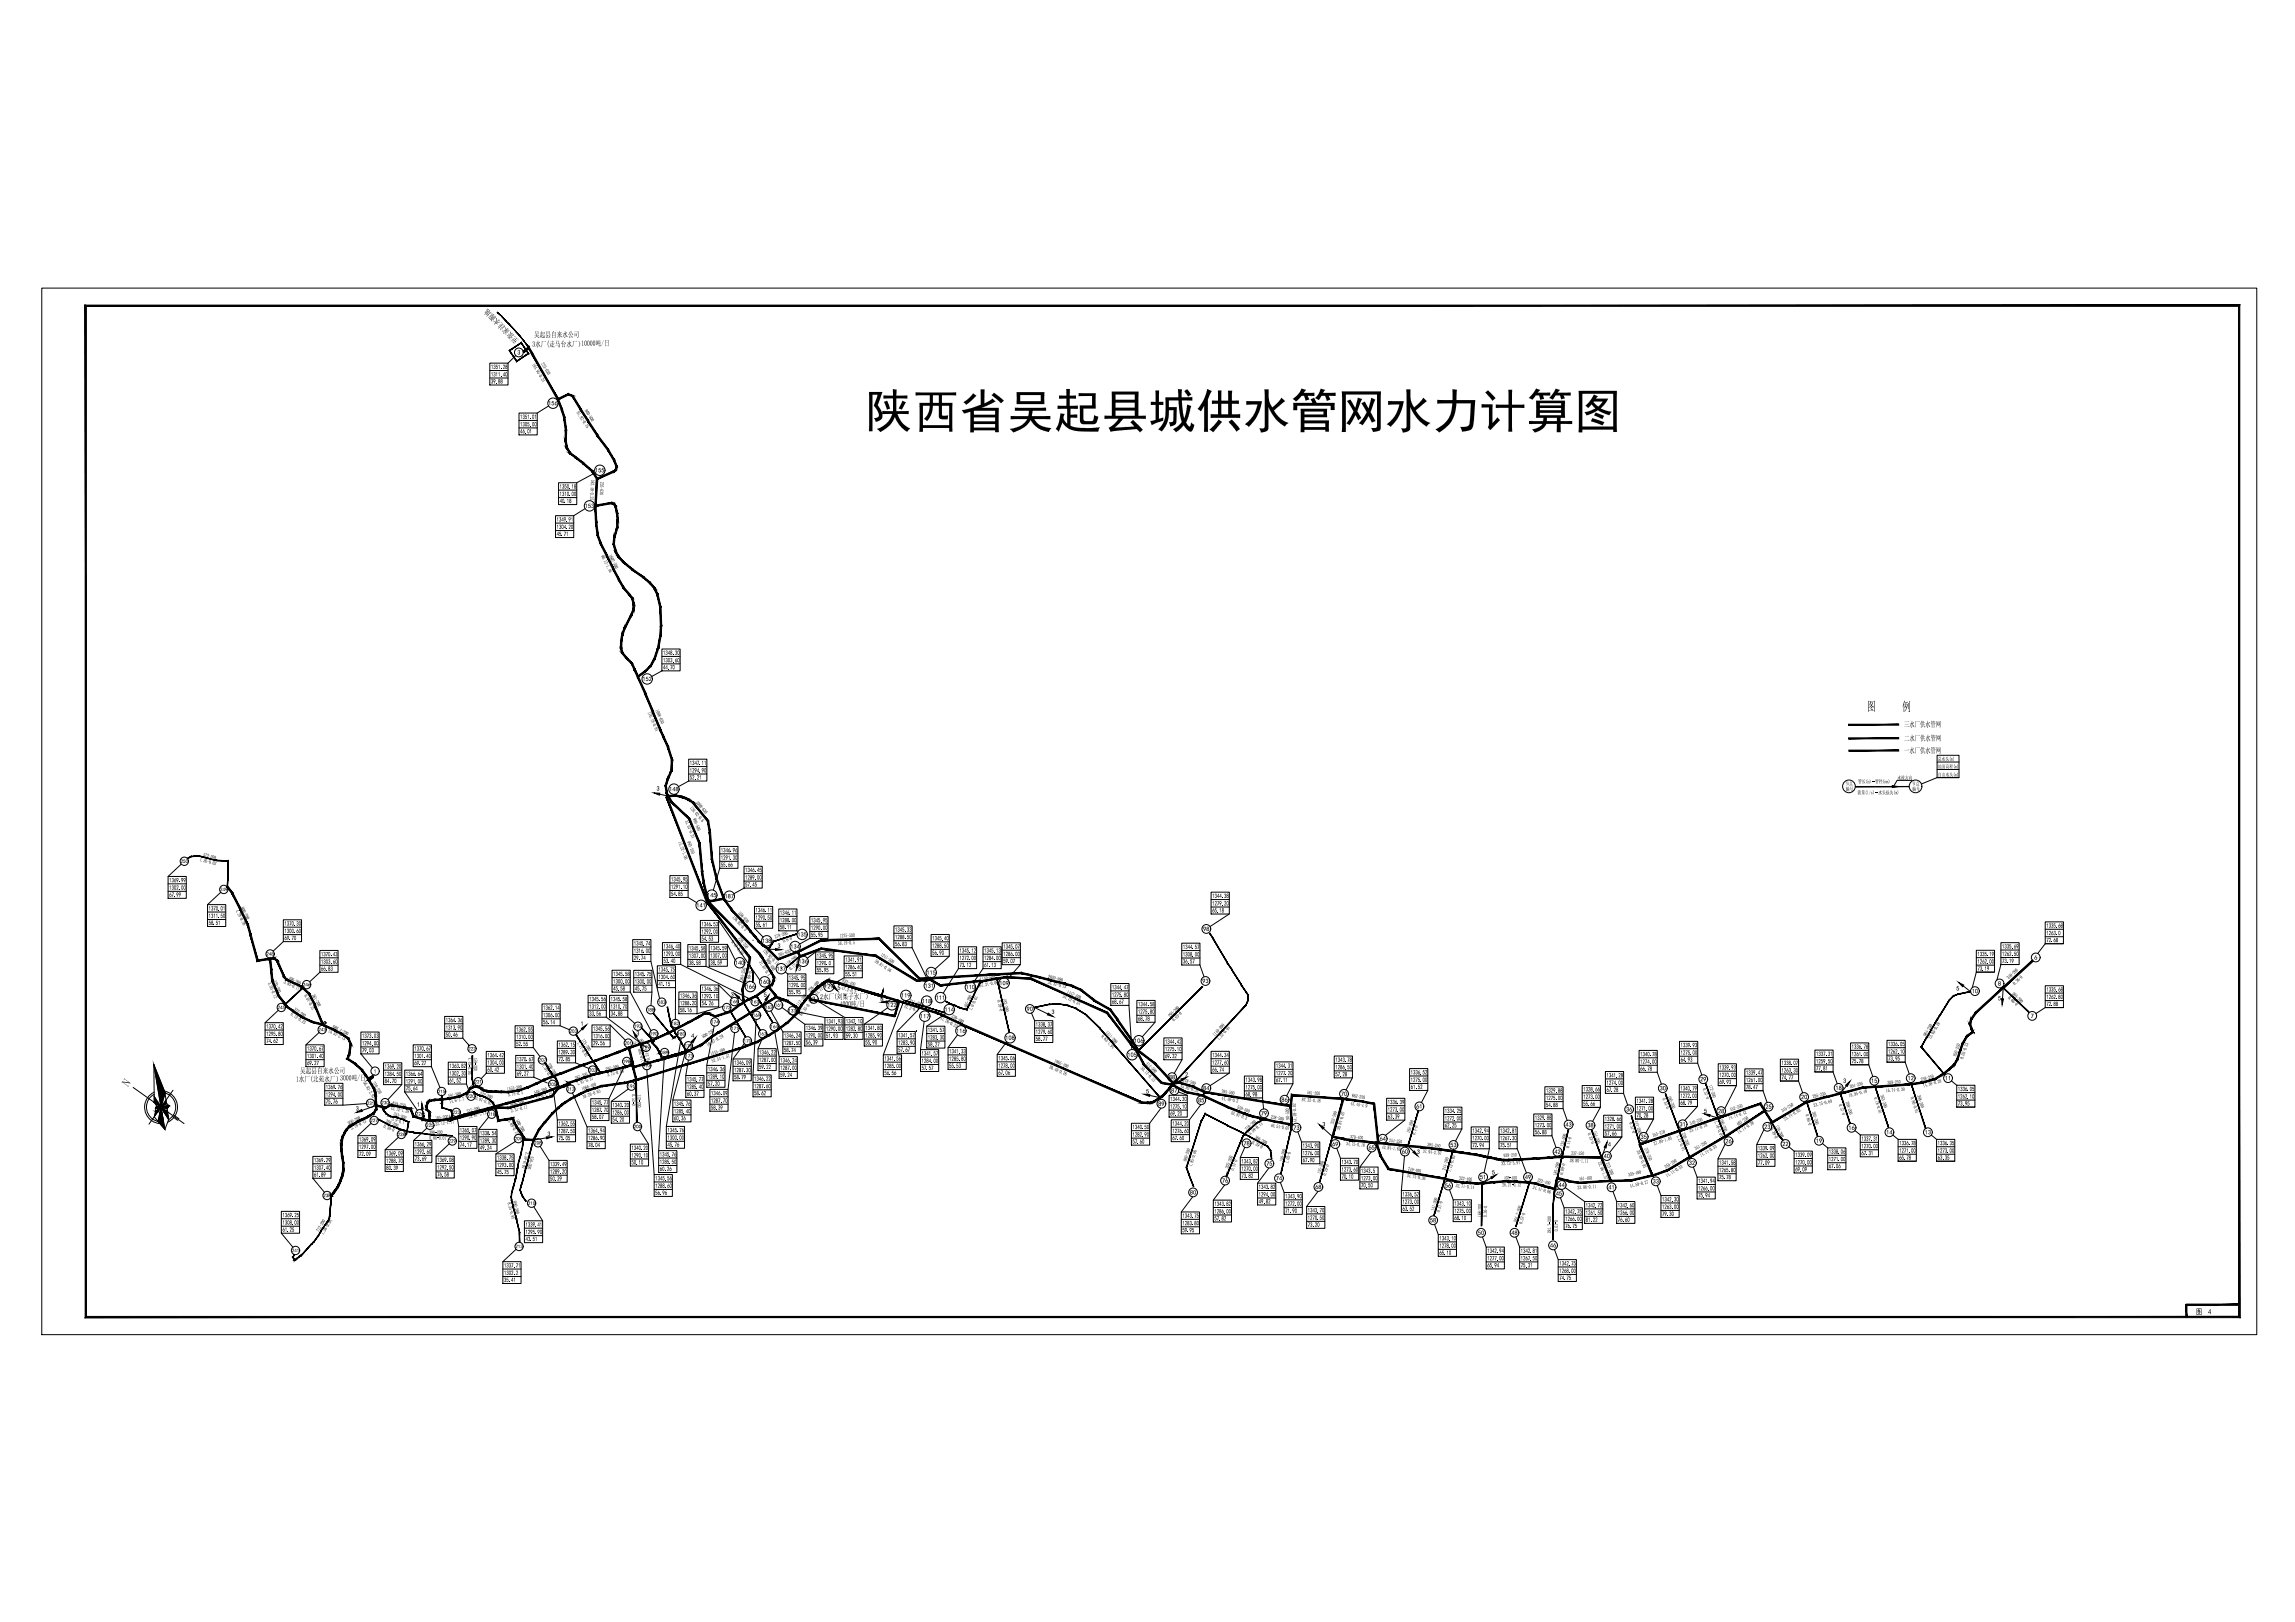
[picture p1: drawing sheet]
<svg xmlns="http://www.w3.org/2000/svg" width="841mm" height="594mm" viewBox="0 0 841 594" stroke-linecap="round" stroke-linejoin="round" font-family="sans-serif">
<defs><g id="words">
<text font-size="17.3" x="317" y="156.6">陕西省吴起县城供水管网水力计算图</text>
<text font-size="4.6" x="684.1" y="260.4">图　　　例</text>
<text font-size="4.3" x="46.9" y="398.2" transform="rotate(-54 46.9 398.2)">N</text>
<g font-size="2.8">
<text x="190.2" y="124.7" transform="rotate(-135 190.2 124.7)">至张家洼水源地</text>
<text x="195.7" y="123.5">吴起县自来水公司</text>
<text x="195.1" y="127">3水厂(走马台水厂）10000吨/日</text>
<text x="697.8" y="266.2">三水厂供水管网</text>
<text x="697.8" y="275.8">一水厂供水管网</text>
<text x="697.8" y="271.3">二水厂供水管网</text>
<text x="300.6" y="366">2水厂(刘渠子水厂）</text>
<text x="307.7" y="368.6">4000吨/日</text>
<text x="109.9" y="393.1">吴起县自来水公司</text>
<text x="108.4" y="396.2">1水厂(北苑水厂）3000吨/日</text>
<text x="804.7" y="481.4">图　4</text>
</g>
<g font-size="2.3">
<text x="189.6" y="129.9">3</text>
<text x="179.9" y="137.9">1311.40</text>
<text x="179.9" y="135.2">1351.28</text>
<text x="179.9" y="140.5">39.88</text>
<text x="200.9" y="148.5">156</text>
<text x="190.6" y="153.5">1351.01</text>
<text x="190.6" y="158.8">46.01</text>
<text x="190.6" y="156.2">1305.00</text>
<text x="218.1" y="173">155</text>
<text x="205.1" y="179">1350.18</text>
<text x="205.1" y="184.3">40.18</text>
<text x="205.1" y="181.7">1310.00</text>
<text x="204" y="191.1">1349.91</text>
<text x="214.3" y="186.1">153</text>
<text x="204" y="196.4">45.71</text>
<text x="204" y="193.8">1304.20</text>
<text x="243" y="239.9">1348.30</text>
<text x="243" y="245.2">44.70</text>
<text x="243" y="242.6">1303.60</text>
<text x="235.4" y="249.5">152</text>
<text x="252.8" y="280.2">1347.11</text>
<text x="252.8" y="285.5">52.21</text>
<text x="252.8" y="283">1294.90</text>
<text x="240.6" y="289.6">3</text>
<text x="245.3" y="289.8">148</text>
<text x="264.2" y="317.5">55.66</text>
<text x="264.2" y="314.9">1291.30</text>
<text x="264.2" y="312.2">1346.96</text>
<text x="62" y="323.2">1369.99</text>
<text x="245.9" y="322.9">1345.95</text>
<text x="273.1" y="322.2">1289.00</text>
<text x="273.1" y="319.5">1346.45</text>
<text x="62" y="328.5">67.99</text>
<text x="62" y="325.9">1302.00</text>
<text x="245.9" y="328.2">54.85</text>
<text x="245.9" y="325.6">1291.10</text>
<text x="259.1" y="328.7">145</text>
<text x="265.5" y="329">187</text>
<text x="273.1" y="324.8">57.45</text>
<text x="444.2" y="328.9">1344.38</text>
<text x="76.5" y="333.5">1370.01</text>
<text x="255.2" y="332.4">141</text>
<text x="276.9" y="334.2">1346.11</text>
<text x="285.8" y="335.1">1346.11</text>
<text x="444.2" y="334.2">65.18</text>
<text x="444.2" y="331.7">1279.20</text>
<text x="76.5" y="338.8">58.51</text>
<text x="76.5" y="336.2">1311.50</text>
<text x="104.2" y="341.8">1300.60</text>
<text x="104.2" y="339">1370.30</text>
<text x="257.1" y="339.3">1346.53</text>
<text x="276.9" y="339.5">55.61</text>
<text x="276.9" y="336.9">1290.50</text>
<text x="285.8" y="340.4">58.11</text>
<text x="285.8" y="337.8">1288.00</text>
<text x="297.2" y="340.6">1290.00</text>
<text x="297.2" y="337.9">1345.95</text>
<text x="328" y="341.3">1345.33</text>
<text x="440.9" y="341">98</text>
<text x="749.9" y="339.8">1335.68</text>
<text x="104.2" y="344.4">69.70</text>
<text x="232.3" y="346.3">1345.74</text>
<text x="243.2" y="347.4">1346.40</text>
<text x="257.1" y="344.6">54.53</text>
<text x="257.1" y="342">1292.00</text>
<text x="279.3" y="345.4">138</text>
<text x="284.9" y="347.2">3</text>
<text x="289.6" y="347.5">134</text>
<text x="292.2" y="343">135</text>
<text x="297.2" y="343.2">55.95</text>
<text x="328" y="346.6">56.83</text>
<text x="328" y="344">1288.50</text>
<text x="341.6" y="347.2">1288.50</text>
<text x="341.6" y="344.4">1345.40</text>
<text x="367.7" y="347.5">1345.07</text>
<text x="433.5" y="347.6">1344.57</text>
<text x="733.7" y="347.4">1335.69</text>
<text x="749.9" y="345.1">72.68</text>
<text x="749.9" y="342.6">1263.0</text>
<text x="117.6" y="353">1303.60</text>
<text x="117.6" y="350.3">1370.43</text>
<text x="232.3" y="351.6">29.74</text>
<text x="232.3" y="349.1">1316.00</text>
<text x="243.2" y="352.7">53.40</text>
<text x="243.2" y="350.1">1293.00</text>
<text x="252.5" y="353.4">38.58</text>
<text x="252.5" y="350.9">1307.00</text>
<text x="252.5" y="348.1">1345.58</text>
<text x="260.3" y="353.4">38.59</text>
<text x="260.3" y="350.8">1307.00</text>
<text x="260.3" y="348.1">1345.59</text>
<text x="269.3" y="353.4">140</text>
<text x="292.6" y="352.9">136</text>
<text x="299.3" y="353.6">1290.0</text>
<text x="299.3" y="350.8">1345.95</text>
<text x="309.8" y="352.3">1341.91</text>
<text x="341.6" y="349.7">56.90</text>
<text x="351.6" y="351.7">1272.00</text>
<text x="351.6" y="348.9">1345.12</text>
<text x="360.6" y="351.7">1284.00</text>
<text x="360.6" y="348.9">1345.13</text>
<text x="367.7" y="352.8">59.07</text>
<text x="367.7" y="350.2">1286.00</text>
<text x="433.5" y="352.9">36.57</text>
<text x="433.5" y="350.4">1308.00</text>
<text x="724.6" y="353">1262.00</text>
<text x="724.6" y="350.2">1335.19</text>
<text x="733.7" y="352.7">73.19</text>
<text x="733.7" y="350.2">1262.50</text>
<text x="745.4" y="351.5">6</text>
<text x="117.6" y="355.6">66.83</text>
<text x="224.7" y="357.5">1345.58</text>
<text x="232.6" y="357.6">1345.75</text>
<text x="241.3" y="358.6">1304.60</text>
<text x="241.3" y="355.9">1345.75</text>
<text x="284.6" y="355.6">137</text>
<text x="289.1" y="358.9">1345.95</text>
<text x="292.4" y="355.6">3</text>
<text x="299.3" y="356.1">55.95</text>
<text x="309.8" y="357.6">55.51</text>
<text x="309.8" y="355">1286.40</text>
<text x="339.5" y="357">115</text>
<text x="351.6" y="354.2">73.12</text>
<text x="360.6" y="354.2">61.13</text>
<text x="724.6" y="355.5">73.19</text>
<text x="224.7" y="362.8">45.58</text>
<text x="224.7" y="360.3">1300.00</text>
<text x="232.6" y="362.9">45.75</text>
<text x="232.6" y="360.3">1300.00</text>
<text x="241.3" y="361.2">41.15</text>
<text x="249.2" y="365.5">1346.36</text>
<text x="257.1" y="365.7">1292.10</text>
<text x="257.1" y="362.9">1346.36</text>
<text x="267.8" y="365.1">3</text>
<text x="273.3" y="362.2">166</text>
<text x="278.5" y="360.4">160</text>
<text x="279.9" y="365.1">5</text>
<text x="289.1" y="364.2">55.95</text>
<text x="289.1" y="361.6">1290.00</text>
<text x="302" y="362">129</text>
<text x="306.9" y="362.5">5</text>
<text x="330.2" y="365.4">119</text>
<text x="338.8" y="361.8">131</text>
<text x="353.9" y="362.3">110</text>
<text x="366.2" y="360.9">109</text>
<text x="407.5" y="365.1">1275.80</text>
<text x="407.5" y="362.4">1344.47</text>
<text x="440.6" y="360.1">93</text>
<text x="716.9" y="362.8">5</text>
<text x="722.6" y="363.8">10</text>
<text x="732.2" y="361">8</text>
<text x="749.9" y="365.9">1262.80</text>
<text x="749.9" y="363.2">1335.68</text>
<text x="199" y="369.9">1362.14</text>
<text x="215.9" y="369.5">1312.00</text>
<text x="215.9" y="366.7">1345.56</text>
<text x="223.8" y="369.5">1310.70</text>
<text x="223.8" y="366.7">1345.58</text>
<text x="249.2" y="370.8">58.16</text>
<text x="249.2" y="368.2">1288.20</text>
<text x="257.1" y="368.2">54.26</text>
<text x="297.6" y="366.7">2</text>
<text x="322.7" y="366.8">3</text>
<text x="325.1" y="368.8">122</text>
<text x="337.9" y="367.5">118</text>
<text x="342.9" y="366.2">111</text>
<text x="346.1" y="370.6">114</text>
<text x="376.2" y="370.3">90</text>
<text x="385.3" y="371.4">3</text>
<text x="407.5" y="367.7">68.67</text>
<text x="417" y="371.3">1275.80</text>
<text x="417" y="368.6">1344.58</text>
<text x="732.2" y="366.4">5</text>
<text x="749.9" y="368.5">72.88</text>
<text x="97.5" y="376.7">1370.42</text>
<text x="163.4" y="377.2">1313.90</text>
<text x="163.4" y="374.4">1364.36</text>
<text x="189.2" y="377.9">1362.55</text>
<text x="199" y="375.2">56.14</text>
<text x="199" y="372.6">1306.00</text>
<text x="212.7" y="375.7">1</text>
<text x="215.9" y="372">33.56</text>
<text x="217.3" y="377.6">1345.56</text>
<text x="223.8" y="372">34.88</text>
<text x="295.3" y="377.3">1346.39</text>
<text x="302.7" y="377.6">1290.00</text>
<text x="302.7" y="374.9">1341.93</text>
<text x="310" y="377.6">1282.80</text>
<text x="310" y="374.8">1342.10</text>
<text x="317.1" y="377.3">1341.80</text>
<text x="337.2" y="373">117</text>
<text x="379.6" y="376">1338.37</text>
<text x="417" y="373.9">68.78</text>
<text x="744.1" y="372.9">7</text>
<text x="97.5" y="382">74.62</text>
<text x="97.5" y="379.5">1295.80</text>
<text x="132.7" y="382.9">1294.00</text>
<text x="132.7" y="380.2">1373.03</text>
<text x="163.4" y="379.7">50.46</text>
<text x="189.2" y="383.2">52.55</text>
<text x="189.2" y="380.6">1310.00</text>
<text x="204.6" y="383.4">1362.15</text>
<text x="217.3" y="382.9">29.56</text>
<text x="217.3" y="380.3">1316.00</text>
<text x="233.2" y="379.3">3</text>
<text x="253.3" y="380.2">4</text>
<text x="287.3" y="382.8">1287.50</text>
<text x="287.3" y="380.1">1346.24</text>
<text x="295.3" y="382.6">56.39</text>
<text x="295.3" y="380">1290.00</text>
<text x="302.7" y="380.2">51.93</text>
<text x="310" y="380.1">59.30</text>
<text x="317.1" y="382.6">55.90</text>
<text x="317.1" y="380">1285.90</text>
<text x="329.1" y="382.7">1283.90</text>
<text x="329.1" y="380">1341.57</text>
<text x="340" y="383.3">58.27</text>
<text x="340" y="380.8">1283.30</text>
<text x="340" y="378">1341.57</text>
<text x="350.4" y="378.4">116</text>
<text x="368.4" y="380.9">108</text>
<text x="379.6" y="381.3">58.77</text>
<text x="379.6" y="378.7">1279.60</text>
<text x="415.6" y="382">106</text>
<text x="426.9" y="382.3">1344.42</text>
<text x="615.9" y="383.6">1339.93</text>
<text x="691.9" y="383.2">1336.05</text>
<text x="112.5" y="387.6">1301.40</text>
<text x="112.5" y="384.8">1370.67</text>
<text x="132.7" y="385.5">79.03</text>
<text x="151.8" y="387.6">1301.40</text>
<text x="151.8" y="384.8">1370.67</text>
<text x="178.6" y="387.3">1364.42</text>
<text x="189.4" y="388.7">1370.67</text>
<text x="204.6" y="388.7">72.85</text>
<text x="204.6" y="386.2">1289.30</text>
<text x="278.2" y="389">1287.00</text>
<text x="278.2" y="386.3">1346.22</text>
<text x="285.9" y="389.2">1346.24</text>
<text x="287.3" y="385.4">58.74</text>
<text x="324.1" y="388.5">1341.56</text>
<text x="329.1" y="385.3">57.67</text>
<text x="337.7" y="389.3">1284.00</text>
<text x="337.7" y="386.6">1341.57</text>
<text x="347.8" y="388.6">1285.80</text>
<text x="347.8" y="385.8">1341.33</text>
<text x="365.8" y="388.4">1345.06</text>
<text x="413.2" y="387.1">105</text>
<text x="426.9" y="387.6">69.32</text>
<text x="426.9" y="385.1">1275.10</text>
<text x="444.2" y="390">1277.60</text>
<text x="444.2" y="387.2">1344.34</text>
<text x="489.4" y="388.9">1343.78</text>
<text x="601.1" y="389.6">1274.00</text>
<text x="601.1" y="386.9">1340.78</text>
<text x="615.9" y="388.9">64.93</text>
<text x="615.9" y="386.3">1275.00</text>
<text x="665.5" y="389.5">1259.50</text>
<text x="665.5" y="386.8">1337.31</text>
<text x="678.6" y="389.5">75.78</text>
<text x="678.6" y="386.9">1261.00</text>
<text x="678.6" y="384.2">1336.78</text>
<text x="691.9" y="388.5">73.95</text>
<text x="691.9" y="385.9">1262.10</text>
<text x="112.5" y="390.1">69.27</text>
<text x="141" y="394.2">1284.50</text>
<text x="141" y="391.4">1369.20</text>
<text x="148.7" y="394.1">1366.64</text>
<text x="151.8" y="390.2">69.27</text>
<text x="164.7" y="394">1302.30</text>
<text x="164.7" y="391.2">1363.82</text>
<text x="178.6" y="392.6">60.42</text>
<text x="178.6" y="390">1304.00</text>
<text x="189.4" y="394">69.27</text>
<text x="189.4" y="391.5">1301.40</text>
<text x="259.4" y="395.1">1289.10</text>
<text x="259.4" y="392.4">1346.36</text>
<text x="269" y="395.3">58.79</text>
<text x="269" y="392.8">1287.30</text>
<text x="269" y="390">1346.09</text>
<text x="276.4" y="395.9">1346.22</text>
<text x="278.2" y="391.6">59.22</text>
<text x="285.9" y="394.5">59.24</text>
<text x="285.9" y="391.9">1287.00</text>
<text x="324.1" y="393.8">56.56</text>
<text x="324.1" y="391.2">1285.00</text>
<text x="337.7" y="391.9">57.57</text>
<text x="347.8" y="391.1">55.53</text>
<text x="365.8" y="393.7">67.06</text>
<text x="365.8" y="391.1">1278.00</text>
<text x="428.3" y="395.3">88</text>
<text x="434.2" y="394.4">2</text>
<text x="444.2" y="392.5">66.74</text>
<text x="467.6" y="393.8">1277.20</text>
<text x="467.6" y="391.1">1344.31</text>
<text x="489.4" y="394.3">57.28</text>
<text x="489.4" y="391.7">1286.50</text>
<text x="517" y="393.6">1336.52</text>
<text x="588.7" y="394.6">1341.28</text>
<text x="601.1" y="392.2">66.78</text>
<text x="630.1" y="394.5">1270.00</text>
<text x="630.1" y="391.8">1339.93</text>
<text x="639.8" y="393.7">1339.47</text>
<text x="652.8" y="395.4">74.77</text>
<text x="652.8" y="392.8">1263.30</text>
<text x="652.8" y="390.1">1338.07</text>
<text x="665.5" y="392.1">77.81</text>
<text x="699" y="395.7">12</text>
<text x="712.7" y="395.7">11</text>
<text x="119.4" y="401.7">1294.00</text>
<text x="119.4" y="399">1369.76</text>
<text x="141" y="396.7">84.70</text>
<text x="148.7" y="399.4">75.64</text>
<text x="148.7" y="396.9">1291.00</text>
<text x="164.7" y="396.5">61.52</text>
<text x="251.7" y="401.4">60.37</text>
<text x="251.7" y="398.8">1285.40</text>
<text x="251.7" y="396.1">1345.77</text>
<text x="259.4" y="397.7">57.20</text>
<text x="260.5" y="401.2">1346.09</text>
<text x="276.4" y="401.2">58.62</text>
<text x="276.4" y="398.6">1287.60</text>
<text x="420" y="400.5">5</text>
<text x="429.2" y="400.2">87</text>
<text x="440.9" y="399.3">84</text>
<text x="456.4" y="401.6">68.98</text>
<text x="456.4" y="399">1275.00</text>
<text x="456.4" y="396.3">1343.98</text>
<text x="467.6" y="396.4">67.11</text>
<text x="491.4" y="401.4">70</text>
<text x="517" y="398.9">61.52</text>
<text x="517" y="396.3">1275.00</text>
<text x="566.5" y="400.2">1329.88</text>
<text x="580.2" y="399.8">1328.66</text>
<text x="588.7" y="399.9">67.28</text>
<text x="588.7" y="397.4">1274.00</text>
<text x="608.2" y="399.4">30</text>
<text x="615.8" y="399.4">1340.79</text>
<text x="623" y="396.1">29</text>
<text x="630.1" y="397.1">69.93</text>
<text x="639.8" y="399">78.47</text>
<text x="639.8" y="396.4">1261.00</text>
<text x="672.6" y="399.3">18</text>
<text x="675.4" y="396.6">3</text>
<text x="685.7" y="396.6">15</text>
<text x="717.5" y="399.7">1336.05</text>
<text x="119.4" y="404.3">75.76</text>
<text x="130.4" y="406.8">3</text>
<text x="152.8" y="405.3">1</text>
<text x="216.9" y="407.3">1287.70</text>
<text x="216.9" y="404.6">1345.77</text>
<text x="224.4" y="405.5">1340.20</text>
<text x="247" y="407.8">1285.40</text>
<text x="247" y="405.1">1345.76</text>
<text x="260.5" y="406.5">58.39</text>
<text x="260.5" y="403.9">1287.70</text>
<text x="424.4" y="405.1">89</text>
<text x="428.8" y="406.1">1275.10</text>
<text x="428.8" y="403.3">1344.30</text>
<text x="439" y="403.8">85</text>
<text x="469.6" y="403.6">86</text>
<text x="508.6" y="407.2">1273.00</text>
<text x="508.6" y="404.4">1336.39</text>
<text x="519" y="406">61</text>
<text x="529.5" y="407.7">1334.25</text>
<text x="566.5" y="405.5">54.88</text>
<text x="566.5" y="402.9">1275.00</text>
<text x="580.2" y="405.1">55.66</text>
<text x="580.2" y="402.5">1273.00</text>
<text x="595.9" y="407.1">36</text>
<text x="599.7" y="406.8">1271.00</text>
<text x="599.7" y="404">1341.28</text>
<text x="615.8" y="404.7">68.79</text>
<text x="615.8" y="402.2">1272.00</text>
<text x="624.4" y="407.7">5</text>
<text x="629.6" y="407.8">28</text>
<text x="646.9" y="406.1">25</text>
<text x="660" y="402.6">20</text>
<text x="717.5" y="405">73.95</text>
<text x="717.5" y="402.4">1262.10</text>
<text x="204.6" y="412.3">1362.55</text>
<text x="216.9" y="409.9">58.07</text>
<text x="224.4" y="410.9">54.20</text>
<text x="224.4" y="408.3">1286.00</text>
<text x="247" y="410.4">60.36</text>
<text x="415" y="413.6">1340.50</text>
<text x="428.8" y="408.6">69.20</text>
<text x="429.6" y="412.3">1344.20</text>
<text x="462" y="408.6">79</text>
<text x="473.9" y="413.8">73</text>
<text x="484.5" y="412.6">3</text>
<text x="508.6" y="409.7">63.39</text>
<text x="529.5" y="413">62.25</text>
<text x="529.5" y="410.4">1272.00</text>
<text x="562.5" y="412.9">1273.00</text>
<text x="562.5" y="410.2">1329.88</text>
<text x="573.7" y="412.7">43</text>
<text x="581.7" y="412.9">38</text>
<text x="588.1" y="413.4">1271.00</text>
<text x="588.1" y="410.6">1328.66</text>
<text x="599.7" y="409.3">70.28</text>
<text x="615.4" y="412.6">31</text>
<text x="646.5" y="413.5">23</text>
<text x="677.4" y="413.9">16</text>
<text x="131.6" y="418.1">1369.09</text>
<text x="152" y="419.9">1366.29</text>
<text x="168.5" y="417.5">1290.90</text>
<text x="168.5" y="414.8">1365.07</text>
<text x="175.9" y="418.6">1289.30</text>
<text x="175.9" y="415.8">1338.54</text>
<text x="200.6" y="416.1">3</text>
<text x="204.6" y="417.6">75.05</text>
<text x="204.6" y="415.1">1287.50</text>
<text x="215.5" y="417.6">1286.90</text>
<text x="215.5" y="414.9">1364.94</text>
<text x="244.6" y="417.5">1300.00</text>
<text x="244.6" y="414.7">1345.76</text>
<text x="415" y="418.9">57.60</text>
<text x="415" y="416.3">1282.90</text>
<text x="429.6" y="417.6">67.60</text>
<text x="429.6" y="415">1276.60</text>
<text x="455.7" y="419.6">78</text>
<text x="488.2" y="419.8">69</text>
<text x="505.5" y="417.9">64</text>
<text x="539.5" y="417.7">1270.00</text>
<text x="539.5" y="414.9">1342.94</text>
<text x="549.7" y="417.7">1267.30</text>
<text x="549.7" y="414.9">1342.81</text>
<text x="562.5" y="415.5">56.88</text>
<text x="588.1" y="415.9">57.66</text>
<text x="589.2" y="419.9">4</text>
<text x="601.2" y="417.2">35</text>
<text x="632.3" y="418.8">26</text>
<text x="653.1" y="419.8">22</text>
<text x="665.4" y="418.6">19</text>
<text x="682.1" y="417.9">1337.31</text>
<text x="691.2" y="415.5">14</text>
<text x="696" y="419.5">1336.78</text>
<text x="705.3" y="415.5">13</text>
<text x="710.1" y="419.5">1336.35</text>
<text x="115.1" y="425.7">1369.29</text>
<text x="131.6" y="423.4">72.09</text>
<text x="131.6" y="420.9">1297.00</text>
<text x="141.6" y="426">1288.70</text>
<text x="141.6" y="423.3">1369.09</text>
<text x="152" y="425.2">73.69</text>
<text x="152" y="422.6">1292.60</text>
<text x="160.2" y="425.6">1369.08</text>
<text x="168.5" y="420.1">74.17</text>
<text x="175.9" y="421.1">49.24</text>
<text x="182.1" y="424.8">1338.75</text>
<text x="215.5" y="420.2">78.04</text>
<text x="231.4" y="424">1290.10</text>
<text x="231.4" y="421.2">1340.20</text>
<text x="241.8" y="423.6">1345.76</text>
<text x="244.6" y="420">45.76</text>
<text x="477.4" y="425.7">67.90</text>
<text x="477.4" y="423.1">1276.00</text>
<text x="477.4" y="420.4">1343.90</text>
<text x="501.5" y="421.1">65</text>
<text x="513.7" y="422.6">60</text>
<text x="519.2" y="422.7">3</text>
<text x="531.5" y="420.2">53</text>
<text x="539.5" y="420.2">72.94</text>
<text x="549.7" y="420.2">75.51</text>
<text x="569.6" y="422.7">42</text>
<text x="587.7" y="424.2">40</text>
<text x="644.2" y="424.1">1262.00</text>
<text x="644.2" y="421.3">1339.09</text>
<text x="657.9" y="423.8">1339.09</text>
<text x="670.2" y="425.3">1271.00</text>
<text x="670.2" y="422.6">1338.06</text>
<text x="682.1" y="423.2">67.31</text>
<text x="682.1" y="420.6">1270.00</text>
<text x="696" y="424.8">65.78</text>
<text x="696" y="422.2">1271.00</text>
<text x="710.1" y="424.8">63.35</text>
<text x="710.1" y="422.2">1273.00</text>
<text x="115.1" y="431">61.89</text>
<text x="115.1" y="428.5">1307.40</text>
<text x="141.6" y="428.6">80.39</text>
<text x="160.2" y="430.9">76.58</text>
<text x="160.2" y="428.4">1292.50</text>
<text x="182.1" y="430.1">45.75</text>
<text x="182.1" y="427.5">1293.00</text>
<text x="201.6" y="429.9">1289.20</text>
<text x="201.6" y="427.2">1339.49</text>
<text x="231.4" y="426.5">50.10</text>
<text x="241.8" y="428.9">60.26</text>
<text x="241.8" y="426.3">1285.50</text>
<text x="454.9" y="431.4">73.82</text>
<text x="454.9" y="428.9">1270.00</text>
<text x="454.9" y="426.1">1343.82</text>
<text x="464" y="427">75</text>
<text x="491.6" y="431.7">70.10</text>
<text x="491.6" y="429.1">1273.60</text>
<text x="491.6" y="426.4">1343.70</text>
<text x="498.7" y="429.6">1343.5</text>
<text x="542.3" y="431.9">51</text>
<text x="546.7" y="430.2">5</text>
<text x="558.8" y="431.9">49</text>
<text x="618.9" y="426.7">32</text>
<text x="630" y="431.9">75.78</text>
<text x="630" y="429.4">1265.80</text>
<text x="630" y="426.6">1341.58</text>
<text x="644.2" y="426.6">77.09</text>
<text x="657.9" y="429.1">69.09</text>
<text x="657.9" y="426.5">1270.00</text>
<text x="670.2" y="427.9">67.06</text>
<text x="201.6" y="432.5">50.29</text>
<text x="240.1" y="437.7">56.96</text>
<text x="240.1" y="435.1">1288.60</text>
<text x="240.1" y="432.4">1345.56</text>
<text x="436" y="437.5">80</text>
<text x="447.8" y="433.2">76</text>
<text x="461.3" y="435.5">1343.82</text>
<text x="467.5" y="432.4">74</text>
<text x="482" y="435.5">68</text>
<text x="498.7" y="434.9">70.50</text>
<text x="498.7" y="432.4">1273.00</text>
<text x="529.5" y="435">56</text>
<text x="570.1" y="437.9">45</text>
<text x="571.1" y="434.8">44</text>
<text x="589.4" y="435.7">41</text>
<text x="605.6" y="433.5">33</text>
<text x="622.3" y="436">1266.00</text>
<text x="622.3" y="433.3">1341.94</text>
<text x="445" y="441.7">1343.82</text>
<text x="461.3" y="440.8">49.82</text>
<text x="461.3" y="438.2">1294.00</text>
<text x="471" y="441.7">1272.00</text>
<text x="471" y="438.9">1343.90</text>
<text x="514" y="443.5">63.52</text>
<text x="514" y="441">1273.00</text>
<text x="514" y="438.2">1336.52</text>
<text x="532.9" y="441.6">1343.10</text>
<text x="581.1" y="442.2">1342.72</text>
<text x="592.9" y="442.2">1342.60</text>
<text x="609.1" y="442.8">1263.00</text>
<text x="609.1" y="440.1">1342.30</text>
<text x="622.3" y="438.6">75.94</text>
<text x="103.5" y="448.6">1308.00</text>
<text x="103.5" y="445.8">1369.25</text>
<text x="192.6" y="449.3">1339.41</text>
<text x="433.3" y="448.8">1283.80</text>
<text x="433.3" y="446.1">1343.75</text>
<text x="445" y="447">57.82</text>
<text x="445" y="444.5">1286.00</text>
<text x="471" y="444.2">71.90</text>
<text x="479.2" y="449.4">73.20</text>
<text x="479.2" y="446.8">1270.50</text>
<text x="479.2" y="444.1">1343.70</text>
<text x="524" y="447.7">58</text>
<text x="532.9" y="446.9">68.10</text>
<text x="532.9" y="444.3">1275.00</text>
<text x="573.6" y="449.8">76.75</text>
<text x="573.6" y="447.3">1266.00</text>
<text x="573.6" y="444.5">1342.75</text>
<text x="581.1" y="447.5">81.22</text>
<text x="581.1" y="445">1261.50</text>
<text x="592.9" y="447.5">76.60</text>
<text x="592.9" y="445">1266.00</text>
<text x="609.1" y="445.4">79.30</text>
<text x="103.5" y="451.1">61.25</text>
<text x="192.6" y="454.6">43.51</text>
<text x="192.6" y="452">1295.90</text>
<text x="433.3" y="451.4">59.95</text>
<text x="527.5" y="454.3">1343.10</text>
<text x="541.6" y="452.3">50</text>
<text x="553.8" y="452.3">48</text>
<text x="527.5" y="459.6">65.10</text>
<text x="527.5" y="457.1">1278.00</text>
<text x="545" y="461.7">1277.00</text>
<text x="545" y="458.9">1342.94</text>
<text x="557.3" y="461.7">1267.50</text>
<text x="557.3" y="458.9">1342.81</text>
<text x="568" y="456.9">46</text>
<text x="184.7" y="467">1302.2</text>
<text x="184.7" y="464.3">1337.71</text>
<text x="545" y="464.2">65.94</text>
<text x="557.3" y="464.2">75.31</text>
<text x="571.4" y="466.3">1268.00</text>
<text x="571.4" y="463.5">1342.75</text>
<text x="184.7" y="469.6">35.41</text>
<text x="571.4" y="468.8">74.75</text>
</g>
<g font-size="1.8">
<text x="194.9" y="133.5" transform="rotate(59 194.9 133.5)">184.95-0.24</text>
<text x="198.3" y="133.3" transform="rotate(59 198.3 133.3)">225-630</text>
<text x="211.2" y="151.2" transform="rotate(57 211.2 151.2)">91.92-0.75</text>
<text x="214.2" y="150.4" transform="rotate(57 214.2 150.4)">800-500</text>
<text x="216.6" y="175.6" transform="rotate(93 216.6 175.6)">182.48-0.25</text>
<text x="220" y="176.4" transform="rotate(93 220 176.4)">235-630</text>
<text x="220.2" y="203.7" transform="rotate(63 220.2 203.7)">90.12-1.46</text>
<text x="223" y="203.5" transform="rotate(63 223 203.5)">1602-500</text>
<text x="237.2" y="261" transform="rotate(67 237.2 261)">176.19-0.84</text>
<text x="240.1" y="260.1" transform="rotate(67 240.1 260.1)">1088-630</text>
<text x="710.1" y="278.6">总水头(m)</text>
<text x="710.2" y="281.4">地面高程(m)</text>
<text x="676.2" y="287.6">节点</text>
<text x="680.9" y="286.9">管长(m)－管径(mm)</text>
<text x="695.3" y="285.5">水流方向</text>
<text x="700.6" y="287.6">节点</text>
<text x="710.2" y="284.4">自由水头(m)</text>
<text x="254.8" y="294" transform="rotate(49 254.8 294)">1098-630</text>
<text x="676.4" y="289.6">编号</text>
<text x="680.7" y="290.9">流量(l/s)－水头损失(m)</text>
<text x="700.8" y="289.6">编号</text>
<text x="252.7" y="296" transform="rotate(49 252.7 296)">126.02-0.6</text>
<text x="253.8" y="299.9" transform="rotate(68 253.8 299.9)">986-500</text>
<text x="250.9" y="300.7" transform="rotate(68 250.9 300.7)">31.07-0.24</text>
<text x="248.5" y="308.5" transform="rotate(69 248.5 308.5)">15.22-1.06</text>
<text x="251.8" y="308.3" transform="rotate(69 251.8 308.3)">993-250</text>
<text x="66.2" y="316.1">250</text>
<text x="73.1" y="315.3" transform="rotate(15 73.1 315.3)">1.26-0.02</text>
<text x="74.3" y="313.6" transform="rotate(15 74.3 313.6)">572-200</text>
<text x="80.6" y="326.4">249</text>
<text x="86.3" y="333.5" transform="rotate(63 86.3 333.5)">4.28-0.26</text>
<text x="88.2" y="332.5" transform="rotate(63 88.2 332.5)">800-200</text>
<text x="270.4" y="334.6" transform="rotate(47 270.4 334.6)">556-630</text>
<text x="268.2" y="336" transform="rotate(47 268.2 336)">126.02-0.3</text>
<text x="267.8" y="345" transform="rotate(52 267.8 345)">9.47-0.33</text>
<text x="270.4" y="343.7" transform="rotate(52 270.4 343.7)">726-250</text>
<text x="284.1" y="343.7" transform="rotate(-17 284.1 343.7)">278-200</text>
<text x="287" y="345.3" transform="rotate(-17 287 345.3)">0.6-0</text>
<text x="307.1" y="346.1" transform="rotate(-2 307.1 346.1)">56.19-0.5</text>
<text x="307.8" y="343.4" transform="rotate(-2 307.8 343.4)">1275-500</text>
<text x="97.6" y="350">248</text>
<text x="278.1" y="352.4" transform="rotate(58 278.1 352.4)">31.07-0.4</text>
<text x="279.4" y="348.3" transform="rotate(46 279.4 348.3)">120.92-0.15</text>
<text x="280.6" y="351.5" transform="rotate(58 280.6 351.5)">989-400</text>
<text x="285.4" y="350.4" transform="rotate(-20 285.4 350.4)">285-630</text>
<text x="288.4" y="353.8" transform="rotate(-39 288.4 353.8)">118-200</text>
<text x="320.4" y="352.4" transform="rotate(34 320.4 352.4)">59.81-0.56</text>
<text x="322.6" y="349.9" transform="rotate(34 322.6 349.9)">1241-500</text>
<text x="100" y="359.3" transform="rotate(67 100 359.3)">420-200</text>
<text x="105.5" y="358.7" transform="rotate(26 105.5 358.7)">406-200</text>
<text x="272.2" y="359.3" transform="rotate(-77 272.2 359.3)">364-250</text>
<text x="274.7" y="360" transform="rotate(-77 274.7 360)">7.09-0.1</text>
<text x="289.8" y="355.5" transform="rotate(-39 289.8 355.5)">0.12-0</text>
<text x="308.6" y="359.7" transform="rotate(17 308.6 359.7)">622-400</text>
<text x="360" y="359.3" transform="rotate(-11 360 359.3)">140-500</text>
<text x="383.9" y="358.2" transform="rotate(14 383.9 358.2)">2020-500</text>
<text x="736.1" y="358.8" transform="rotate(-42 736.1 358.8)">340-200</text>
<text x="98.1" y="360.1" transform="rotate(67 98.1 360.1)">3.93-0.12</text>
<text x="103.8" y="360.1" transform="rotate(26 103.8 360.1)">3.93-0.11</text>
<text x="111" y="361.3">246</text>
<text x="111.4" y="364.6" transform="rotate(61 111.4 364.6)">6.07-0.22</text>
<text x="114.3" y="364.5" transform="rotate(61 114.3 364.5)">361-200</text>
<text x="296.8" y="363.4" transform="rotate(-44 296.8 363.4)">226-400</text>
<text x="299.3" y="364.6" transform="rotate(-44 299.3 364.6)">44.77-0.17</text>
<text x="308.2" y="362.4" transform="rotate(17 308.2 362.4)">47.2-0.2</text>
<text x="359.1" y="361.6" transform="rotate(-11 359.1 361.6)">57.21-0.06</text>
<text x="367.5" y="365.9" transform="rotate(78 367.5 365.9)">182-200</text>
<text x="383.8" y="360.4" transform="rotate(14 383.8 360.4)">54.37-0.75</text>
<text x="389.3" y="365.4" transform="rotate(25 389.3 365.4)">54.72-0.54</text>
<text x="390.8" y="363.7" transform="rotate(25 390.8 363.7)">1447-500</text>
<text x="735.7" y="365.6" transform="rotate(44 735.7 365.6)">0.66-0</text>
<text x="737.2" y="364.1" transform="rotate(43 737.2 364.1)">305-200</text>
<text x="738.3" y="360.9" transform="rotate(-42 738.3 360.9)">0.36-0</text>
<text x="101.7" y="369.6">245</text>
<text x="106.4" y="371.8" transform="rotate(33 106.4 371.8)">6.12-0.23</text>
<text x="107.5" y="370" transform="rotate(33 107.5 370)">372-200</text>
<text x="237.1" y="370.5">188</text>
<text x="241.1" y="367.7">183</text>
<text x="265" y="369.7">172</text>
<text x="267.7" y="367.5">168</text>
<text x="275.4" y="367.5">163</text>
<text x="280.4" y="369.5">162</text>
<text x="283.9" y="368.8">161</text>
<text x="288.9" y="370.8">133</text>
<text x="292.7" y="368.5" transform="rotate(-52 292.7 368.5)">117-400</text>
<text x="331.1" y="369.1" transform="rotate(17 331.1 369.1)">47.2-0.2</text>
<text x="333.1" y="367.1" transform="rotate(17 333.1 367.1)">241-400</text>
<text x="354.2" y="369.3" transform="rotate(-65 354.2 369.3)">465-200</text>
<text x="356.1" y="370.2" transform="rotate(-65 356.1 370.2)">1.0-0.01</text>
<text x="365.4" y="366.3" transform="rotate(78 365.4 366.3)">0.39-0</text>
<text x="116.7" y="377.7">243</text>
<text x="120.1" y="378" transform="rotate(27 120.1 378)">15.32-2.15</text>
<text x="121.7" y="376.4" transform="rotate(27 121.7 376.4)">686.4-200</text>
<text x="232.4" y="376.5">192</text>
<text x="246.1" y="375.5">182</text>
<text x="260.6" y="374.9">174</text>
<text x="268" y="377.3">171</text>
<text x="275.9" y="372.5">169</text>
<text x="282.3" y="376.7">164</text>
<text x="293.8" y="372.2" transform="rotate(-52 293.8 372.2)">60.35-0.15</text>
<text x="344.4" y="373.3" transform="rotate(28 344.4 373.3)">41.26-0.22</text>
<text x="348.5" y="372.6" transform="rotate(28 348.5 372.6)">330-400</text>
<text x="428.7" y="372.7" transform="rotate(-43 428.7 372.7)">295-200</text>
<text x="430.2" y="374.2" transform="rotate(-43 430.2 374.2)">0.63-0</text>
<text x="208.7" y="378.3">203</text>
<text x="211.3" y="382.1" transform="rotate(58 211.3 382.1)">1.77-0.01</text>
<text x="213.1" y="380.9" transform="rotate(57 213.1 380.9)">175-200</text>
<text x="228.9" y="382.7">201</text>
<text x="232" y="382.9" transform="rotate(-18 232 382.9)">94-200</text>
<text x="238.2" y="379.3">190</text>
<text x="248.3" y="379.3">180</text>
<text x="250.9" y="383.7">178</text>
<text x="257.6" y="380.3" transform="rotate(-31 257.6 380.3)">500-250</text>
<text x="259.3" y="383.4" transform="rotate(-31 259.3 383.4)">10.87-0.29</text>
<text x="272.5" y="381.9">170</text>
<text x="278.1" y="379.3">167</text>
<text x="403.5" y="379.6" transform="rotate(48 403.5 379.6)">9.63-1.94</text>
<text x="405" y="378.2" transform="rotate(48 405 378.2)">1411-200</text>
<text x="445.1" y="379.7" transform="rotate(-47 445.1 379.7)">1140-200</text>
<text x="446.7" y="381.1" transform="rotate(-47 446.7 381.1)">1.22-0.04</text>
<text x="705.7" y="379.7" transform="rotate(-59 705.7 379.7)">964-250</text>
<text x="707.5" y="380.7" transform="rotate(-59 707.5 380.7)">13.05-0.78</text>
<text x="171.5" y="387.4" transform="rotate(90 171.5 387.4)">4.45-0.06</text>
<text x="171.6" y="384.8">222</text>
<text x="173.6" y="387.4" transform="rotate(90 173.6 387.4)">159-200</text>
<text x="197.4" y="388.8">207</text>
<text x="200.6" y="389.8" transform="rotate(59 200.6 389.8)">236-200</text>
<text x="228.3" y="389.4">198</text>
<text x="235.4" y="384.2">199</text>
<text x="236.2" y="388.7" transform="rotate(-105 236.2 388.7)">110-200</text>
<text x="238.2" y="388.2" transform="rotate(-105 238.2 388.2)">0.24-0</text>
<text x="242.2" y="386.1">189</text>
<text x="251.1" y="387.4">173</text>
<text x="260.5" y="386.5" transform="rotate(-16 260.5 386.5)">1545-400</text>
<text x="260.9" y="389.2" transform="rotate(-16 260.9 389.2)">52.54-1.57</text>
<text x="386.2" y="389" transform="rotate(24 386.2 389)">1965-400</text>
<text x="419.8" y="389.6" transform="rotate(46 419.8 389.6)">414-500</text>
<text x="716.8" y="387" transform="rotate(-71 716.8 387)">950-250</text>
<text x="719.4" y="388" transform="rotate(-71 719.4 388)">8.05-0.33</text>
<text x="137" y="393">1</text>
<text x="198.5" y="390.3" transform="rotate(59 198.5 390.3)">1.04-0.05</text>
<text x="210.9" y="395.6" transform="rotate(-20 210.9 395.6)">387-200</text>
<text x="215.8" y="392.6">202</text>
<text x="222.1" y="392.3" transform="rotate(-14 222.1 392.3)">295-200</text>
<text x="222.6" y="394.3" transform="rotate(-14 222.6 394.3)">3.75-0.08</text>
<text x="235.7" y="390.9">193</text>
<text x="384.3" y="391.2" transform="rotate(24 384.3 391.2)">30.48-0.76</text>
<text x="417.8" y="391.4" transform="rotate(46 417.8 391.4)">53.17-0.15</text>
<text x="132.9" y="396.5" transform="rotate(59 132.9 396.5)">56.83-2.97</text>
<text x="136.4" y="396.6" transform="rotate(59 136.4 396.6)">270-250</text>
<text x="160.5" y="400.4">215</text>
<text x="173.9" y="396.8">221</text>
<text x="175.7" y="401" transform="rotate(19 175.7 401)">222-200</text>
<text x="185.9" y="399.5" transform="rotate(-9 185.9 399.5)">1553-200</text>
<text x="186.2" y="401.6" transform="rotate(-9 186.2 401.6)">3.75-0.4</text>
<text x="196" y="400.9" transform="rotate(-19 196 400.9)">568-200</text>
<text x="201.1" y="397.8">205</text>
<text x="207.8" y="399.5">212</text>
<text x="211.6" y="397.5" transform="rotate(-20 211.6 397.5)">7.81-0.37</text>
<text x="213.3" y="399.5" transform="rotate(-19 213.3 399.5)">1066-400</text>
<text x="230" y="398.5">196</text>
<text x="231.6" y="400.8" transform="rotate(90 231.6 400.8)">0.52-0</text>
<text x="233.7" y="400.8" transform="rotate(90 233.7 400.8)">112-200</text>
<text x="432.4" y="398.3" transform="rotate(16 432.4 398.3)">45.92-0.35</text>
<text x="433.3" y="396.1" transform="rotate(16 433.3 396.1)">278-500</text>
<text x="447.5" y="400.3" transform="rotate(9 447.5 400.3)">785-500</text>
<text x="478.9" y="400.8" transform="rotate(4 478.9 400.8)">561-500</text>
<text x="495.3" y="401.8" transform="rotate(9 495.3 401.8)">662-250</text>
<text x="611.1" y="401.6" transform="rotate(69 611.1 401.6)">160-200</text>
<text x="623.9" y="398.8" transform="rotate(71 623.9 398.8)">0.37-0</text>
<text x="626.1" y="397.6" transform="rotate(71 626.1 397.6)">172-200</text>
<text x="677.6" y="401.9" transform="rotate(-15 677.6 401.9)">18.95-0.48</text>
<text x="678" y="398.6" transform="rotate(-15 678 398.6)">304-250</text>
<text x="689" y="401.2" transform="rotate(73 689 401.2)">363-200</text>
<text x="691.1" y="400.1" transform="rotate(-4 691.1 400.1)">16.74-0.39</text>
<text x="691.7" y="397.2" transform="rotate(-4 691.7 397.2)">309-250</text>
<text x="700.1" y="401.9" transform="rotate(72 700.1 401.9)">0.86-0.01</text>
<text x="702.5" y="401.3" transform="rotate(72 702.5 401.3)">398-200</text>
<text x="704.1" y="396" transform="rotate(-15 704.1 396)">239-250</text>
<text x="704.9" y="398.3" transform="rotate(-15 704.9 398.3)">14.38-0.28</text>
<text x="134.4" y="404.7">231</text>
<text x="139.7" y="404.5">230</text>
<text x="143.1" y="406.4" transform="rotate(11 143.1 406.4)">42.12-1.28</text>
<text x="143.7" y="404.6" transform="rotate(11 143.7 404.6)">359-250</text>
<text x="164.3" y="402.1" transform="rotate(-11 164.3 402.1)">591-200</text>
<text x="164.7" y="404.1" transform="rotate(-11 164.7 404.1)">14.6-1.7</text>
<text x="171.2" y="407.7" transform="rotate(-14 171.2 407.7)">337-200</text>
<text x="171.2" y="402.1">220</text>
<text x="174" y="402.7" transform="rotate(19 174 402.7)">0.97-0.05</text>
<text x="186.8" y="405.4" transform="rotate(-14 186.8 405.4)">1046-200</text>
<text x="187.4" y="407.5" transform="rotate(-14 187.4 407.5)">2.31-0.11</text>
<text x="196.7" y="402.9" transform="rotate(-19 196.7 402.9)">12.0-1.15</text>
<text x="213.7" y="402.4" transform="rotate(-19 213.7 402.4)">39.26-0.65</text>
<text x="447.5" y="402.9" transform="rotate(9 447.5 402.9)">44.48-0.2</text>
<text x="453.2" y="406" transform="rotate(20 453.2 406)">559-500</text>
<text x="477" y="403.3" transform="rotate(4 477 403.3)">87.32-0.48</text>
<text x="494.8" y="404.7" transform="rotate(9 494.8 404.7)">45.45-4.9</text>
<text x="609.2" y="402.4" transform="rotate(69 609.2 402.4)">0.34-0</text>
<text x="634.1" y="407" transform="rotate(-19 634.1 407)">452-250</text>
<text x="653.2" y="407.5" transform="rotate(-31 653.2 407.5)">345-250</text>
<text x="664" y="407.3" transform="rotate(74 664 407.3)">305-200</text>
<text x="664.4" y="402.2" transform="rotate(-13 664.4 402.2)">295-250</text>
<text x="664.7" y="405.5" transform="rotate(-14 664.7 405.5)">23.75-0.69</text>
<text x="673.8" y="404.6" transform="rotate(72 673.8 404.6)">0.57-0</text>
<text x="676.3" y="403.7" transform="rotate(72 676.3 403.7)">268-200</text>
<text x="686.7" y="402.1" transform="rotate(73 686.7 402.1)">0.78-0.01</text>
<text x="127.9" y="412" transform="rotate(-27 127.9 412)">936-200</text>
<text x="128.8" y="413.9" transform="rotate(-27 128.8 413.9)">5.19-0.43</text>
<text x="135.7" y="411">227</text>
<text x="140.4" y="412.9" transform="rotate(23 140.4 412.9)">0.59-0</text>
<text x="141.2" y="411" transform="rotate(23 141.2 411)">266-200</text>
<text x="143.4" y="410.3" transform="rotate(19 143.4 410.3)">3.9-0.1</text>
<text x="144.1" y="408.5" transform="rotate(19 144.1 408.5)">353-200</text>
<text x="152.4" y="408.6">226</text>
<text x="156.2" y="412.8">225</text>
<text x="159.6" y="410.2" transform="rotate(-7 159.6 410.2)">185-200</text>
<text x="159.6" y="412.3" transform="rotate(-7 159.6 412.3)">22.12-1.11</text>
<text x="165.8" y="408.1">223</text>
<text x="171.7" y="409.7" transform="rotate(-14 171.7 409.7)">15.94-1.13</text>
<text x="178.8" y="408.7">218</text>
<text x="186" y="410.5" transform="rotate(59 186 410.5)">4.69-0.19</text>
<text x="188.9" y="410.5" transform="rotate(59 188.9 410.5)">500-200</text>
<text x="232.2" y="413.3">200</text>
<text x="450.9" y="408" transform="rotate(20 450.9 408)">52.87-0.2</text>
<text x="465.5" y="412.7" transform="rotate(10 465.5 412.7)">46.54-0.07</text>
<text x="465.6" y="409.7" transform="rotate(10 465.6 409.7)">238-500</text>
<text x="472.6" y="410.1" transform="rotate(-94 472.6 410.1)">90-500</text>
<text x="475.3" y="411" transform="rotate(-94 475.3 411)">44.48-0.02</text>
<text x="488.7" y="411.9" transform="rotate(-74 488.7 411.9)">333-500</text>
<text x="597" y="411.2" transform="rotate(74 597 411.2)">0.31-0</text>
<text x="599" y="410.6" transform="rotate(74 599 410.6)">144-200</text>
<text x="619.4" y="412.1" transform="rotate(-19 619.4 412.1)">348-250</text>
<text x="628.2" y="410.8" transform="rotate(69 628.2 410.8)">1.16-0.01</text>
<text x="630.1" y="410" transform="rotate(69 630.1 410)">166-200</text>
<text x="633.6" y="410.1" transform="rotate(-19 633.6 410.1)">14.14-0.42</text>
<text x="636.8" y="412.5" transform="rotate(-33 636.8 412.5)">403-250</text>
<text x="648.6" y="413.4" transform="rotate(63 648.6 413.4)">0.39-0</text>
<text x="650.5" y="412.5" transform="rotate(63 650.5 412.5)">179-200</text>
<text x="654" y="410.5" transform="rotate(-31 654 410.5)">25.74-0.93</text>
<text x="661.6" y="408.3" transform="rotate(74 661.6 408.3)">0.66-0</text>
<text x="145.7" y="416.2">228</text>
<text x="157.3" y="415.3">388-200</text>
<text x="157.3" y="417.4">0.86-0.01</text>
<text x="164.4" y="418.5">229</text>
<text x="188.6" y="417.7">209</text>
<text x="195.7" y="419.2">208</text>
<text x="456.8" y="414.2" transform="rotate(-40 456.8 414.2)">210-200</text>
<text x="458.2" y="415.8" transform="rotate(-40 458.2 415.8)">5.59-0.14</text>
<text x="458.7" y="418.8" transform="rotate(29 458.7 418.8)">0.39-0</text>
<text x="459.7" y="416.9" transform="rotate(29 459.7 416.9)">366-200</text>
<text x="491" y="414" transform="rotate(-74 491 414)">39.84-0.07</text>
<text x="493.2" y="419.4" transform="rotate(5 493.2 419.4)">34.75-0.18</text>
<text x="494.7" y="416.9" transform="rotate(5 494.7 416.9)">379-400</text>
<text x="509" y="418.3" transform="rotate(6 509 418.3)">254-250</text>
<text x="516.6" y="415.1" transform="rotate(-72 516.6 415.1)">185-200</text>
<text x="518.6" y="415.8" transform="rotate(-72 518.6 415.8)">0.4-0</text>
<text x="523" y="419.8" transform="rotate(7 523 419.8)">385-250</text>
<text x="581.8" y="415.1" transform="rotate(70 581.8 415.1)">0.33-0</text>
<text x="583.8" y="414.4" transform="rotate(70 583.8 414.4)">154-200</text>
<text x="605.8" y="416.5" transform="rotate(-19 605.8 416.5)">355-250</text>
<text x="606.2" y="419.5" transform="rotate(-19 606.2 419.5)">27.09-1.05</text>
<text x="614.3" y="415.9" transform="rotate(69 614.3 415.9)">1.27-0.01</text>
<text x="616.3" y="415.2" transform="rotate(69 616.3 415.2)">238-200</text>
<text x="619.2" y="414.8" transform="rotate(-18 619.2 414.8)">23.11-0.78</text>
<text x="637.1" y="415.4" transform="rotate(-33 637.1 415.4)">14.14-0.38</text>
<text x="192.7" y="421.9" transform="rotate(105 192.7 421.9)">2.59-0.07</text>
<text x="194.5" y="423.4" transform="rotate(105 194.5 423.4)">550-200</text>
<text x="434.8" y="425.5" transform="rotate(-72 434.8 425.5)">860-200</text>
<text x="470.1" y="425.7" transform="rotate(-77 470.1 425.7)">150-200</text>
<text x="506.3" y="420.8" transform="rotate(6 506.3 420.8)">42.84-1.69</text>
<text x="521.3" y="422.2" transform="rotate(7 521.3 422.2)">37.94-2.07</text>
<text x="551" y="423.8" transform="rotate(-3 551 423.8)">939-250</text>
<text x="572.9" y="420.1" transform="rotate(-76 572.9 420.1)">135-200</text>
<text x="574.9" y="420.7" transform="rotate(-76 574.9 420.7)">0.14-0</text>
<text x="575.2" y="425.7" transform="rotate(2 575.2 425.7)">28.80-1.11</text>
<text x="575.7" y="423" transform="rotate(2 575.7 423)">337-250</text>
<text x="585.5" y="425.8" transform="rotate(68 585.5 425.8)">22.96-1.37</text>
<text x="588.5" y="425.9" transform="rotate(68 588.5 425.9)">213-200</text>
<text x="599.7" y="421.5" transform="rotate(68 599.7 421.5)">29.08-0.93</text>
<text x="602.5" y="420.7" transform="rotate(68 602.5 420.7)">278-250</text>
<text x="621.4" y="421.3" transform="rotate(-30 621.4 421.3)">351-250</text>
<text x="623.3" y="423.8" transform="rotate(-30 623.3 423.8)">14.14-0.33</text>
<text x="436.7" y="427.3" transform="rotate(-72 436.7 427.3)">1.85-0.06</text>
<text x="450.1" y="428.1" transform="rotate(-68 450.1 428.1)">205-200</text>
<text x="452" y="428.9" transform="rotate(-68 452 428.9)">0.44-0</text>
<text x="472.1" y="426.1" transform="rotate(-77 472.1 426.1)">1.03-0</text>
<text x="483.9" y="430.1" transform="rotate(-74 483.9 430.1)">135-200</text>
<text x="485.9" y="430.7" transform="rotate(-74 485.9 430.7)">0.29-0</text>
<text x="515.4" y="431.1" transform="rotate(10 515.4 431.1)">34.74-0.36</text>
<text x="515.8" y="428.7" transform="rotate(10 515.8 428.7)">749-400</text>
<text x="529.6" y="428.7" transform="rotate(-74 529.6 428.7)">244-200</text>
<text x="531.7" y="429.3" transform="rotate(-74 531.7 429.3)">1.72-0.02</text>
<text x="550.2" y="426.8" transform="rotate(-3 550.2 426.8)">33.12-3.97</text>
<text x="570.4" y="430.6" transform="rotate(-77 570.4 430.6)">185-200</text>
<text x="572.7" y="430.4" transform="rotate(-77 572.7 430.4)">0.89-0</text>
<text x="596.8" y="430.9" transform="rotate(-13 596.8 430.9)">359-400</text>
<text x="610.4" y="428" transform="rotate(-31 610.4 428)">355-250</text>
<text x="610.8" y="431.2" transform="rotate(-31 610.8 431.2)">14.14-0.33</text>
<text x="533.4" y="434.8" transform="rotate(6 533.4 434.8)">32.71-0.14</text>
<text x="534.6" y="432.1" transform="rotate(6 534.6 432.1)">322-400</text>
<text x="550.5" y="434.5">26.21-0.12</text>
<text x="551.1" y="432.1">403-400</text>
<text x="561.5" y="435.4" transform="rotate(16 561.5 435.4)">24.41-0.06</text>
<text x="563.3" y="432.7" transform="rotate(16 563.3 432.7)">222-400</text>
<text x="578.1" y="435.6" transform="rotate(-4 578.1 435.6)">22.96-0.11</text>
<text x="578.6" y="432.4" transform="rotate(-4 578.6 432.4)">461-400</text>
<text x="597.4" y="435.1" transform="rotate(-13 597.4 435.1)">44.59-0.27</text>
<text x="118.5" y="438.5">238</text>
<text x="185.9" y="440.6" transform="rotate(75 185.9 440.6)">8.35-0.95</text>
<text x="187.9" y="440" transform="rotate(75 187.9 440)">890-200</text>
<text x="193.4" y="441.3">210</text>
<text x="525.5" y="443.5" transform="rotate(-74 525.5 443.5)">141-200</text>
<text x="527.5" y="444.1" transform="rotate(-74 527.5 444.1)">0.31-0</text>
<text x="542.8" y="445.8" transform="rotate(-88 542.8 445.8)">168-200</text>
<text x="544.9" y="445.8" transform="rotate(-88 544.9 445.8)">0.36-0</text>
<text x="555.8" y="447.8" transform="rotate(-73 555.8 447.8)">264.7-200</text>
<text x="557.8" y="448.4" transform="rotate(-73 557.8 448.4)">0.57-0</text>
<text x="116.7" y="451.3" transform="rotate(-58 116.7 451.3)">712-200</text>
<text x="118.5" y="452.4" transform="rotate(-58 118.5 452.4)">1.56-0.04</text>
<text x="568.4" y="451.7" transform="rotate(-90 568.4 451.7)">281.7-200</text>
<text x="570.9" y="451" transform="rotate(-90 570.9 451)">0.61-0</text>
<text x="106.9" y="458.6">241</text>
<text x="188.8" y="457.2">213</text>
</g>
<text font-size=".7" x="119.2" y="375" transform="rotate(-73 119.2 375)">243</text>
<g font-size=".4">
<text x="302.3" y="359.3" transform="rotate(-31 302.3 359.3)">东北路</text>
<text x="323.6" y="364.3" transform="rotate(-73 323.6 364.3)">dn160PE浓水</text>
</g>
</g></defs>
<!-- layer: 26 -->
<g fill="none" stroke="#000" stroke-width=".37">
<circle cx="276" cy="344.4" r=".02"/>
<circle cx="247.4" cy="379.9" r=".02"/>
<circle cx="269.8" cy="374.1" r=".02"/>
<circle cx="277.5" cy="365.1" r=".02"/>
<circle cx="281.2" cy="371.2" r=".02"/>
<circle cx="175.2" cy="398.1" r=".02"/>
<circle cx="208.3" cy="397.2" r=".02"/>
<circle cx="231.9" cy="390.1" r=".02"/>
<circle cx="232.2" cy="390.8" r=".02"/>
<circle cx="242.7" cy="387.2" r=".02"/>
<circle cx="251.3" cy="385.4" r=".02"/>
<circle cx="253" cy="384.6" r=".02"/>
<circle cx="136.8" cy="408.1" r=".02"/>
<circle cx="165.2" cy="415.9" r=".02"/>
<circle cx="180.1" cy="405.6" r=".02"/>
<circle cx="199.8" cy="410.9" r=".02"/>
<circle cx="107.5" cy="460.7" r=".02"/>
</g>
<!-- layer: 19 -->
<g fill="none" stroke="#000" stroke-width=".37">
<path d="M269.8 374.1h.1M208.4 397.1h.1M155.5 410h.1"/>
<circle cx="269.8" cy="374.1" r=".03"/>
<circle cx="208.4" cy="397.1" r=".03"/>
<circle cx="155.5" cy="410" r=".03"/>
<circle cx="182.1" cy="407.6" r=".03"/>
</g>
<g fill="none" stroke="#000" stroke-width=".37">
<path d="M341 358.5l.1 .1zM247.2 379.9h.2zM269.6 373.8l.2 .1zM269.8 374l.2 .1zM279.1 368l.2 .1zM279.3 368.3h.2zM284.8 365.2l.1 .2zM284.9 365.2l-.1 .1M296.8 365.2v.1M136.6 394.5h.2zM208.3 397.3h.1M231.9 390.6l.1 .1z"/>
<path d="M232.2 390.7l.2 .1zM242.3 387.3l.2 .1zM429.3 397.5h.3zM137.8 404.6l.1 .2zM137.8 405l.2 .2zM140.1 405.4l.1 .3M140.5 405.4l.1 .2zM155 409.7l.1 .2zM165.5 409.3l.2 .1zM179.1 405.8l.3 .1zM181.6 405.9l.2 .2zM182.1 405.5l.2 .1z"/>
<path d="M191.8 417.3l.1 .2zM424.8 402l.1 .3M424.8 402l.2 .2M441.1 400.6v.2zM504.7 418.5l.1 .2z"/>
<circle cx="67.5" cy="315.5" r="1.53"/>
<circle cx="82" cy="325.8" r="1.53"/>
<circle cx="99" cy="349.4" r="1.53"/>
<circle cx="103.1" cy="369" r="1.53"/>
<circle cx="112.4" cy="360.6" r="1.53"/>
<circle cx="118.1" cy="377.1" r="1.53"/>
<circle cx="210.1" cy="377.7" r="1.53"/>
<circle cx="296.9" cy="365.2" r=".15"/>
<circle cx="296.9" cy="365.2" r=".06"/>
<circle cx="137.5" cy="392.3" r="1.53"/>
<circle cx="161.8" cy="399.8" r="1.53"/>
<circle cx="173" cy="384.1" r="1.53"/>
<circle cx="175.3" cy="396.2" r="1.53"/>
<circle cx="198.8" cy="388.2" r="1.53"/>
<circle cx="202.5" cy="397.2" r="1.53"/>
<circle cx="209.2" cy="398.9" r="1.53"/>
<circle cx="217.2" cy="391.9" r="1.53"/>
<circle cx="231.4" cy="397.8" r="1.53"/>
<circle cx="135.8" cy="404.1" r="1.53"/>
<circle cx="137.1" cy="410.4" r="1.53"/>
<circle cx="141.1" cy="403.9" r="1.53"/>
<circle cx="147.1" cy="415.5" r="1.53"/>
<circle cx="153.8" cy="407.9" r="1.53"/>
<circle cx="157.5" cy="412.2" r="1.53"/>
<circle cx="165.8" cy="417.9" r="1.53"/>
<circle cx="167.2" cy="407.4" r="1.53"/>
<circle cx="172.6" cy="401.5" r="1.53"/>
<circle cx="180.2" cy="408.1" r="1.53"/>
<circle cx="190" cy="417" r="1.53"/>
<circle cx="197.1" cy="418.6" r="1.53"/>
<circle cx="233.6" cy="412.6" r="1.53"/>
<circle cx="119.9" cy="437.9" r="1.53"/>
<circle cx="108.3" cy="458" r="1.53"/>
<circle cx="190.2" cy="456.5" r="1.53"/>
<circle cx="194.8" cy="440.7" r="1.53"/>
</g>
<g fill="#000" stroke="#000" stroke-width=".37">
<path d="M236.4 253.8l.1 .3zM236.4 253.8l.1 .3zM236.5 254.1l2.8 6.6zM236.5 254.1l2.8 6.6zM239.2 260.7l2.8 6.7zM239.2 260.7l2.8 6.7zM242 267.4l1.1 2.3zM242 267.4l1 2.3z"/>
<path d="M677.4 270.3v.3l18.4-.3zM677.4 270.6l18.4-.3v.3z"/>
<path d="M284.6 365.1l.2 .1zM284.5 365.1l.3 .1z"/>
<path d="M331.8 366.5l6.1 1.9zM331.8 366.6l6.1 1.8zM337.9 368.4l1.8 .5zM337.9 368.4l1.8 .5zM339.7 368.9l1 .3zM339.7 368.9l1 .3zM340.7 369.2l5.3 1.6zM340.7 369.2l5.3 1.7z"/>
<path d="M339.6 368.9l-.2 .9zM339.6 368.9l-.2 .9z"/>
<path d="M233.1 395.5l.3 15.5-.1-15.5zM233.1 395.5l.3 15.5h-.2z"/>
<path d="M403 376.8l5 5.7 .2-.1zM403 376.8l.2-.2 5 5.8zM398.1 371.9l4.9 4.9 .2-.2zM398.2 371.7l5 4.9-5.1-4.7zM394.3 369.5l3.8 2.4 .1-.2zM394.4 369.3l3.8 2.4-3.9-2.2zM391.4 368.4l2.9 1.1 .1-.2zM391.5 368.2l2.9 1.1-3-.9zM388 367.8l3.4 .6 .1-.2zM388.1 367.6l3.4 .6-3.5-.4zM384.8 367.9l3.2-.1 .1-.2zM384.8 367.7l3.3-.1-3.3 .3zM379 369.1l5.8-1.2v-.2zM379 368.9l5.8-1.2-5.8 1.4z"/>
<path d="M429.6 397.3l-.1 .2zM429.6 397.3l-.1 .2z"/>
<path d="M137.8 404.9l2.7 .6zM137.9 404.9l2.6 .6z"/>
<path d="M137.8 404.8l.1 .2zM137.8 404.8l.1 .2z"/>
<path d="M165.1 409.4l.1 .3zM165.1 409.4l.1 .3zM165.1 409.4h.4zM165.2 409.5l.3-.1z"/>
<path d="M191.7 417.5l-.3 3.4 .5-3.4zM191.7 417.5l-.3 3.4-.2-.1zM191.2 420.8l-.5 2.9 .7-2.8zM191.2 420.8l-.5 2.9-.2-.1zM190.5 423.6l-.3 1.8 .5-1.7zM190.5 423.6l-.3 1.8h-.2zM190 425.4v1.1l.2-1.1zM190 425.4v1.1h-.2zM189.8 426.5l-.1 1.5 .3-1.5zM189.8 426.5l-.1 1.5-.2-.1zM189.5 427.9l-.3 2.9 .5-2.8zM189.5 427.9l-.3 2.9h-.2zM189 430.8v1l.2-1zM189 430.8v1l-.2-.1zM188.8 431.7l-.1 1.1 .3-1zM188.8 431.7l-.1 1.1-.1-.1zM188.6 432.7l-.1 .9 .2-.8zM188.6 432.7l-.1 .9-.2-.1zM188.3 433.5l-.6 3.1 .8-3zM188.3 433.5l-.6 3.1h-.2zM187.5 436.6l-.1 1.7 .3-1.7zM187.5 436.6l-.1 1.7h-.1zM187.3 438.3l.3 1.3-.2-1.3zM187.3 438.3l.3 1.3h-.2zM187.4 439.6l.8 2.4-.6-2.4zM187.4 439.6l.8 2.4h-.2zM188 442l1.2 4-1-4zM188 442l1.2 4h-.2zM189 446l.3 .3zM189 446l.3 .3zM189.1 446.3l1.4 5.2-1.2-5.2zM189.1 446.3l1.4 5.2h-.2zM190.3 451.5l.2 3.4v-3.4zM190.3 451.5l.2 3.4h-.2z"/>
<path d="M195.4 417.5l-2.4 9.7 2.6-9.6zM195.4 417.5l-2.4 9.7-.2-.1zM192.8 427.1l-1.5 6.6 1.7-6.5zM192.8 427.1l-1.5 6.6-.2-.1zM191.1 433.6l-.4 2.2 .6-2.1zM191.1 433.6l-.4 2.2h-.2zM190.5 435.8l.6 1.2zM190.5 435.8l.6 1.2-.2 .1zM190.9 437.1l.7 1-.5-1.1zM190.9 437.1l.7 1-.2 .1zM191.4 438.2l1.4 1.8-1.2-1.9zM191.4 438.2l1.4 1.8-.1 .1z"/>
<path d="M408 382.5l17 19.6 .2-.2zM408 382.5l.2-.1 17 19.5z"/>
<path d="M441 400.8l-.1 .5zM441 400.8l-.1 .5z"/>
<path d="M441.2 399.9v.7zM441.2 399.9v.7z"/>
</g>
<g fill="#000" stroke="#000" stroke-width=".37">
<path d="M343.6 370.9l-.1 .4zM344.6 371.2l-.1 .4zM231.7 390.7l.5-.1 .1 .4zM242.3 387.5l.2-.1-.1 .2zM449.4 430.7l.2-.1z"/>
<path d="M677.4 265.3v.3l18.4-.3zM677.4 265.6l18.4-.3v.3z"/>
<path d="M281.8 347.3l-.2 .4zM281.8 347.3l-.2 .4zM283.5 344.7l-1.7 2.6 .1 .1zM283.5 344.7l.1 .1-1.7 2.6z"/>
<path d="M283.5 344.7l.1 .2 8.3-2.9zM283.6 344.9l8.3-2.9 .1 .2z"/>
<path d="M288.3 354.4l5-4.1-.2-.1zM288.2 354.2l4.9-4-4.8 4.2z"/>
<path d="M301.6 360.4l1.9-1.1-.3-.5zM301.3 360l1.9-1.2-1.6 1.6zM301.3 360l-1.4 1.7 1.7-1.3zM299.5 361.3l1.8-1.3-1.4 1.7zM299.5 361.3l-.2 .9 .6-.5zM299 361.8l.5-.5-.2 .9zM299 361.8l-.8 1.5 1.1-1.1zM297.8 362.9l1.2-1.1-.8 1.5zM297.8 362.9l-1.4 2.3 1.8-1.9zM297.8 362.9l-1.4 2.3-.4-.3zM296 364.9l.2 .6 .2-.3zM296 364.9l.2 .6-.4-.3z"/>
<path d="M303.9 358.9l-.1 .5 3.6 .3zM303.8 359.4l3.6 .3-.2 .5zM307.4 359.7l-.2 .5 17.1 4.6zM307.2 360.2l17.1 4.6-.1 .5zM324.3 364.8l-.1 .5 5.4 1.2zM324.2 365.3l5.4 1.2-.2 .4zM329.6 366.5l-.2 .4 7.4 1.8zM329.4 366.9l7.4 1.8-.2 .5zM336.8 368.7l-.2 .5 2.9 .3zM336.6 369.2l2.9 .3-.2 .5z"/>
<path d="M359.5 359.2l.1 .5 5.7-1.5zM359.6 359.7l5.7-1.5 .1 .5z"/>
<path d="M365.3 358.2l.1 .5 3.7-1.1zM365.4 358.7l3.7-1.1v.5zM369.1 357.6v.5l9 .2zM369.1 358.1l9 .2v.5z"/>
<path d="M378.2 358.3l-.2 .5 28 12zM378 358.8l28 12-.2 .5z"/>
<path d="M734.3 361.9l10.8-9.8-.4-.4zM733.9 361.6l10.8-9.9-10.4 10.2zM724.4 370.9l9.9-9-.4-.3zM724 370.6l9.9-9-9.5 9.3zM724 370.6l-1.4 2.9 1.8-2.6zM724 370.6l-1.4 2.9-.5-.3zM722.1 373.2l.1 1.9 .4-1.6zM722.1 373.2l.1 1.9h-.6zM721.6 375.1l1.2 1.9-.6-1.9zM721.6 375.1l1.2 1.9-.4 .2zM722.4 377.2l.9 .9-.5-1.1zM722.4 377.2l.9 .9-.7-.2zM722.6 377.9l-1.5 1.7 2.2-1.5zM720.7 379.2l1.9-1.3-1.5 1.7zM720.7 379.2l-1.2 3.1 1.6-2.7zM720.7 379.2l-1.2 3.1-.5-.2zM719 382.1l-.4 2.7 .9-2.5zM719 382.1l-.4 2.7-.5-.2zM718.1 384.6l-.6 3.6 1.1-3.4zM718.1 384.6l-.6 3.6-.5-.2zM717 388l-.6 2 1.1-1.8zM717 388l-.6 2-.4-.3zM716 389.7l-1.6 2.2 2-1.9zM714.1 391.5l1.9-1.8-1.6 2.2zM714.1 391.5l-1.6 2 1.9-1.6zM712.1 393.1l2-1.6-1.6 2z"/>
<path d="M244.5 368.8l1.3 7 .2-.1zM244.5 368.8h.2l1.3 6.9z"/>
<path d="M245.9 376l.9 .8-.7-1zM245.9 376l.9 .8-.1 .1zM246.7 376.9l.8 1.3-.7-1.4zM246.7 376.9l.8 1.3-.2 .1zM247.3 378.3l.9 1-.7-1.1zM247.3 378.3l.9 1-.2 .1zM248 379.4l1.8 2.5-1.6-2.6zM248 379.4l1.8 2.5-.1 .1zM249.7 382l1.9 3.3-1.8-3.4zM249.7 382l1.9 3.3-.1 .1z"/>
<path d="M247.3 379.7l.1 .2 .6-.6zM248 379.3l.1 .1-.7 .5z"/>
<path d="M267.7 370.6l5.6 9.2-5.4-9.3zM267.7 370.6l5.6 9.2-.2 .1z"/>
<path d="M272.4 367.2l6.3 10.2-6.1-10.3zM272.4 367.2l6.3 10.2-.2 .1z"/>
<path d="M277.2 364.7l2.1 3.2-2-3.3zM277.2 364.7l2.1 3.2-.2 .1z"/>
<path d="M279.3 368.4l4 6.1-3.8-6.2zM279.3 368.4l4 6.1-.2 .1z"/>
<path d="M285 365.1l-.2 .4 .8-.2zM284.8 365.5l.8-.2-.3 .5zM285.6 365.3l-.3 .5 .8-.2zM285.3 365.8l.8-.2-.3 .4zM286.1 365.6l-.3 .4 .6-.2zM285.8 366l.6-.2-.2 .5zM286.4 365.8l-.2 .5 .6-.4zM286.2 366.3l.6-.4-.1 .5zM286.8 365.9l-.1 .5 .6-.4zM286.7 366.4l.6-.4-.1 .5zM287.3 366l-.1 .5 1.1-.2zM287.2 366.5l1.1-.2-.1 .5zM288.3 366.3l-.1 .5 .5-.3zM288.2 366.8l.5-.3-.2 .5zM288.7 366.5l-.2 .5 3.3 1.5zM288.5 367l3.3 1.5-.3 .4zM291.8 368.5l-.3 .4 1.5 .4zM291.5 368.9l1.5 .4-.3 .4z"/>
<path d="M295.7 365.3l-.6 1.4 1-1.1zM295.7 365.3l-.6 1.4-.4-.3zM294.7 366.4l-.9 2.1 1.3-1.8zM294.7 366.4l-.9 2.1-.4-.3zM293.4 368.2l-.3 1.4 .7-1.1zM293.4 368.2l-.3 1.4-.5-.3zM292.6 369.3l.3 .5 .2-.2zM292.6 369.3l.3 .5-.5-.2zM292.4 369.6l.4 1.3 .1-1.1zM292.4 369.6l.4 1.3-.5-.3zM292.3 370.6l-3.7 4.2 4.2-3.9zM288.3 374.4l4-3.8-3.7 4.2zM284.5 377.8l4.1-3-.3-.4zM284.2 377.4l4.1-3-3.8 3.4zM281.8 379.4l2.7-1.6-.3-.4zM281.6 379l2.6-1.6-2.4 2zM277.4 381.9l4.4-2.5-.2-.4zM277.2 381.5l4.4-2.5-4.2 2.9zM271.2 384.3l6.2-2.4-.2-.4zM271 383.8l6.2-2.3-6 2.8zM251.6 390.1l19.6-5.8-.2-.5zM251.5 389.6l19.5-5.8-19.4 6.3z"/>
<path d="M296.1 365.2l.4 .4 .4-.3zM296.4 364.8l.5 .5-.8-.1z"/>
<path d="M296.9 365.7l-.1 .5 31.1 5.7zM296.8 366.2l31.1 5.7-.1 .5z"/>
<path d="M329.3 366.6l-1.2 5.7 1.7-5.5zM329.3 366.6l-1.2 5.7-.5-.2z"/>
<path d="M339.5 369.5l-.2 .5 4.3 .8zM339.3 370l4.3 .8-.1 .5z"/>
<path d="M343.6 370.8l-.1 .5 1.2-.1zM343.5 371.3l1.2-.1-.2 .5z"/>
<path d="M344.7 371.2l-.2 .5 8.1 3.3zM344.5 371.7l8.1 3.3-.2 .5z"/>
<path d="M346.5 366.6l-.1 .2 1.5 .6zM346.4 366.8l1.5 .6-.1 .2zM347.9 367.4l-.1 .2 2.3 .7zM347.8 367.6l2.3 .7v.1zM350.1 368.3v.1l1.5 .5zM350.1 368.4l1.5 .5-.1 .2zM351.6 368.9l-.1 .2 1.5 .3zM351.5 369.1l1.5 .3-.1 .2zM353 369.4l-.1 .2 1.3 .1zM352.9 369.6l1.3 .1 .1 .2zM354.9 368.3l-.6 1.6zM354.9 368.3l.2 .1-.8 1.5zM357.9 362.1l-3 6.2 .2 .1zM357.9 362.1l.2 .1-3 6.2zM358.9 360.2l-1 1.9 .2 .1zM358.9 360.2l.2 .1-1 1.9zM359.1 359.4l-.2 .8 .2 .1zM359.1 359.4h.2l-.2 .9z"/>
<path d="M352.7 375l-.2 .5 66 28.1zM352.5 375.5l66 28.1-.2 .4z"/>
<path d="M365.3 358.4l4.4 19.8h.2zM365.3 358.4h.2l4.4 19.8z"/>
<path d="M405.7 371.2l8.9 11-8.5-11.3zM405.7 371.2l8.9 11-.4 .4zM414.2 382.6l2.7 2.4-2.3-2.8zM414.2 382.6l2.7 2.4-.4 .3z"/>
<path d="M714.4 366l-3.9 6.3 .2 .1zM714.4 366l.2 .2-3.9 6.2zM714.4 366l.2 .2 1.3-1.6zM715.9 364.6l.1 .2-1.4 1.4zM715.9 364.6l.1 .2 1.7-.8zM716 364.8l1.7-.8 .1 .2zM717.7 364l.1 .2 4.3-1.1zM717.8 364.2l4.3-1.1 .1 .2z"/>
<path d="M734 361.8l9.4 9 .1-.2zM734 361.8l.2-.1 9.3 8.9z"/>
<path d="M215.2 399.8l2.9-1-.2-.5zM215 399.3l2.9-1-2.7 1.5zM213.1 400.7l2.1-.9-.2-.5zM212.9 400.2l2.1-.9-1.9 1.4zM210.6 402l2.5-1.3-.2-.5zM210.3 401.5l2.6-1.3-2.3 1.8z"/>
<path d="M231.7 390.7l1.7 4.8-1.1-4.5zM231.7 390.7l1.7 4.8-.5 .1z"/>
<path d="M229 396.9l4.2-1.1-.1-.5zM228.9 396.4l4.2-1.1-4.1 1.6zM220.6 398l8.4-1.1-.1-.5zM220.5 397.5l8.4-1.1-8.3 1.6zM218.1 398.8l2.5-.8-.1-.5zM217.9 398.3l2.6-.8-2.4 1.3z"/>
<path d="M234.7 383.1l1 2.6-.8-2.6zM234.7 383.1l1 2.6h-.2zM235.5 385.7l1.1 3-.9-3zM235.5 385.7l1.1 3-.2 .1z"/>
<path d="M235.1 376.5l4 4.6 .1-.2zM235.1 376.5l.1-.1 4 4.5z"/>
<path d="M242 386.5l.3 .8 .2-.1zM242 386.5l.2-.1 .3 .8zM241.9 386.1l.3 .3zM241.9 386.1l.2-.1 .1 .4zM241.7 386h.4zM241.9 385.8l.2 .2h-.4zM241.6 385.8h.3zM241.6 385.8h.3zM241.6 385.6v.2h.2zM241.6 385.6l.2 .2zM241.6 385.4l.2 .2zM241.6 385.4l.2 .2zM241.3 385.1l.4 .2zM241.3 385.1l.4 .2zM241.1 384.8l.4 .2zM241.1 384.8l.4 .2zM241 384.4l.1 .4 .2-.1zM241 384.4l.3 .3zM240.5 383.6l.5 .8 .1-.1zM240.5 383.6l.1-.1 .5 .8zM240.1 383.1l.4 .5 .1-.1zM240.1 383.1l.1-.1 .4 .5zM239.5 382.6l.7 .4zM239.5 382.6l.7 .4zM239 382l.5 .6 .2-.1zM239 382l.7 .5zM239 381.8l.2 .1zM239 381.8l.2 .1zM239.2 381.5l-.2 .3h.2zM239.2 381.5v.3zM239.3 381.3l.1 .3zM239.3 381.3h.2l-.1 .3zM239.1 381.1l.4 .2zM239.1 381.1l.4 .2z"/>
<path d="M242.5 387.4l-.1 .2 2.7-.9zM242.4 387.6l2.7-.9 .1 .1zM245.1 386.7l.1 .1 2.6-.9zM245.2 386.8l2.6-.9v.2zM247.8 385.9v.2l2.6-.9zM247.8 386.1l2.6-.9v.1zM250.4 385.2v.1l.9-.5zM250.4 385.3l.9-.5 .1 .1z"/>
<path d="M239.3 371.2l7.4 9 .1-.1zM239.3 371.2l.2-.2 7.3 9.1z"/>
<path d="M247.2 379.8l-.4 .4zM246.7 380.1l.5-.3-.4 .4z"/>
<path d="M233.2 395.8l18.4-5.7-.1-.5zM233.1 395.3l18.4-5.7-18.3 6.2z"/>
<path d="M399.3 395.4l.5 .3zM399.3 395.4l.5 .3z"/>
<path d="M416.5 385.3l2.8 4.3-2.3-4.6zM416.5 385.3l2.8 4.3-.4 .3zM418.9 389.9l6.9 6.5-6.5-6.8zM418.9 389.9l6.9 6.5-.4 .4z"/>
<path d="M417.1 384.7l.1 .2 23.4-23.6zM440.6 361.3l.2 .2-23.6 23.4z"/>
<path d="M425.6 396.3l-.1 .5 4.2 .3zM425.5 396.8l4.2 .3-.1 .5z"/>
<path d="M429.2 397.4l-.5 1.5 .9-1.1zM429.2 397.4l-.5 1.5-.4-.4zM428.3 398.5l-.9 1.8 1.3-1.4zM428.3 398.5l-.9 1.8-.4-.3zM427 400l-.8 1.6 1.2-1.3zM427 400l-.8 1.6-.3-.4zM425.9 401.2l-.7 1 1-.6zM424.9 401.8l1-.6-.7 1z"/>
<path d="M423.3 389.9l6.5 7.2 .4-.4zM423.7 389.5l6.5 7.2-6.9-6.8zM417 385l6.3 4.9 .4-.4zM417.3 384.6l6.4 4.9-6.7-4.5z"/>
<path d="M456.4 368.2l-26.5 28.6 .2 .2zM456.4 368.2l.1 .1-26.4 28.7zM457.3 366.4l-.9 1.8 .1 .1zM457.3 366.4l.2 .1-1 1.8zM457.2 364.4l.1 2 .2 .1zM457.2 364.4l.2-.1 .1 2.2zM454.7 360.6l2.5 3.8 .2-.1zM454.7 360.6l.2-.1 2.5 3.8zM451.3 355.2l3.4 5.4 .2-.1zM451.3 355.2l.2-.1 3.4 5.4zM449.6 352.5l1.7 2.7 .2-.1zM449.6 352.5l.1-.1 1.8 2.7zM444.6 344l5 8.5 .1-.1zM444.6 344l.1-.1 5 8.5zM443.3 341.9l1.3 2.1 .1-.1zM443.3 341.9l.2-.1 1.2 2.1z"/>
<path d="M430 396.6l.1 .5 2-.9zM430.1 397.1l2-.9v.5zM432.1 396.2v.5l5.5 1.2zM432.1 396.7l5.5 1.2-.2 .4zM437.6 397.9l-.2 .4 4 1.4zM437.4 398.3l4 1.4-.3 .5z"/>
<path d="M441.3 399.7l-.1 .5 31.8 4.7zM441.2 400.2l31.8 4.7-.1 .5z"/>
<path d="M625 397l4.9 13-4.7-13.1zM625 397l4.9 13h-.2zM629.7 410l2.6 6.3-2.4-6.3zM629.7 410l2.6 6.3h-.2z"/>
<path d="M710 373.1l-4.1 7 .2 .1zM710 373.1l.2 .1-4.1 7zM710.5 372.3l-.5 .8 .2 .1zM710.5 372.3l.2 .1-.5 .8z"/>
<path d="M703.9 383.4l8.3 9.9 .2-.1zM703.9 383.4h.3l8.2 9.8zM705.9 380.1l-2 3.3h.3zM705.9 380.1l.2 .1-1.9 3.2z"/>
<path d="M709.1 395.5l3.3-2-.2-.5zM708.9 395l3.3-2-3.1 2.5zM704.2 396.8l4.9-1.3-.2-.5zM704.1 396.3l4.8-1.3-4.7 1.8zM700.5 397.3l3.7-.5-.1-.5zM700.4 396.8l3.7-.5-3.6 1zM699.5 397.5l1-.2-.1-.5zM699.4 397l1-.2-.9 .7zM687.2 398.3l12.3-.8-.1-.5zM687.2 397.8l12.2-.8-12.2 1.3zM682.9 398.6l4.3-.3v-.5zM682.8 398.1l4.4-.3-4.3 .8zM675.8 400.4l7.1-1.8-.1-.5zM675.6 399.9l7.2-1.8-7 2.3z"/>
<path d="M189.6 413.6l1.9 1.8-1.5-2.1zM189.6 413.6l1.9 1.8-.4 .3z"/>
<path d="M188.9 412.5l2.2 3.2 .4-.3zM188.9 412.5l.4-.3 2.2 3.2zM188.2 411.3l.7 1.2 .4-.3zM188.2 411.3l.5-.2 .6 1.1zM187.9 409.9l.3 1.4 .5-.2zM188.2 409.3l.5 1.8-.8-1.2zM188.2 409.3l-.5 .6zM187.6 409.4l.6-.1-.5 .6zM185.9 410.2l1.8-.3-.1-.5zM185.8 409.7l1.8-.3-1.7 .8zM182.4 410.7l3.5-.5-.1-.5zM182.8 410.1l3-.4-3.4 1zM181.4 406.1l1 4.6 .4-.6zM181.4 406.1l.5-.1 .9 4.1z"/>
<path d="M191.7 416.7l-.1 .6 .5 .1zM191.7 416.7l.5-.1-.1 .8zM191.1 415.7l.6 1 .5-.1zM191.1 415.7l.4-.3 .7 1.2z"/>
<path d="M191.9 417.5l3.6 .3v-.5zM191.9 417l3.6 .3-3.6 .2z"/>
<path d="M210.4 401.5l-1.1 1.2 1.3-.7zM209 402.2l1.4-.7-1.1 1.2zM207.1 404.1l2.2-1.4-.3-.5zM206.8 403.7l2.2-1.5-1.9 1.9zM206.8 403.7l-.7 1.2 1-.8zM205.8 404.4l1-.7-.7 1.2zM205.8 404.4l-1 1.5 1.3-1zM204.4 405.5l1.4-1.1-1 1.5zM204.4 405.5l-1.7 2.4 2.1-2zM202.3 407.6l2.1-2.1-1.7 2.4zM202.3 407.6l-2.4 3.6 2.8-3.3zM202.3 407.6l-2.4 3.6-.4-.3zM199.5 410.9l-1.7 2.8 2.1-2.5zM199.5 410.9l-1.7 2.8-.4-.3zM197.4 413.4l-1.7 4.3 2.1-4zM197.4 413.4l-1.7 4.3-.4-.3z"/>
<path d="M418.4 403.5v.6l2.3-.4zM418.4 404.1l2.3-.4v.5zM420.7 403.7v.5l1-.5zM420.7 404.2l1-.5 .1 .5zM421.7 403.7l.1 .5 1.1-1zM421.8 404.2l1.1-1 .2 .4zM422.9 403.2l.2 .4 1.6-1.7zM424.7 401.9l.3 .5-1.9 1.2z"/>
<path d="M434.1 400.1l6.7 1.5 .2-.5zM434.3 399.6l6.7 1.5-6.9-1zM429.5 397.5l4.6 2.6 .2-.5zM429.8 397.1l4.5 2.5-4.8-2.1z"/>
<path d="M441 401.1l-.2 .4 8.8 3.6zM440.8 401.5l8.8 3.6-.2 .5z"/>
<path d="M449.6 405.1l-.2 .5 4.9 1.3zM449.4 405.6l4.9 1.3-.2 .5z"/>
<path d="M454.3 406.9l-.2 .5 2.3 .3zM454.1 407.4l2.3 .3-.2 .5zM456.4 407.7l-.2 .5 1.9 .1zM456.2 408.2l1.9 .1-.2 .5zM458.1 408.3l-.2 .5 1.1-.2zM457.9 408.8l1.1-.2-.1 .5zM459 408.6l-.1 .5 2.8 .2zM458.9 409.1l2.8 .2-.1 .5zM461.7 409.3l-.1 .5 1.6-.1zM461.6 409.8l1.6-.1-.1 .5z"/>
<path d="M456.1 415.3l-.4 .8 .5-.7zM456.1 415.3l-.4 .8-.2-.2zM455.5 415.9l-5.8 14.6 6-14.4zM455.5 415.9l-5.8 14.6-.3 .2z"/>
<path d="M463.2 409.7l-.1 .5 .9-.4zM463.1 410.2l.9-.4-.1 .5zM464 409.8l-.1 .5 3.1 .2zM463.9 410.3l3.1 .2-.1 .5zM467 410.5l-.1 .5h3zM466.9 411h3l-.1 .5zM469.9 411l-.1 .5h2.6zM469.8 411.5h2.6l-.1 .5zM472.4 411.5l-.1 .5 1-.4zM472.3 412l1-.4-.1 .5z"/>
<path d="M460.9 411.2l2.3-1.2-.1-.1zM460.8 411l2.3-1.1-2.2 1.3zM457 414.6l3.9-3.4-.1-.2zM456.9 414.4l3.9-3.4-3.8 3.6zM456.9 414.4l-.7 1 .8-.8zM456.9 414.4l-.7 1-.1-.1z"/>
<path d="M473 410.6v1.3h.5zM473 410.6h.6l-.1 1.3zM472.7 405.2l.3 5.4h.6zM472.7 405.2l.5-.1 .4 5.5z"/>
<path d="M492 402.4l-3.9 13.8 .5 .2zM492 402.4l.5 .2-3.9 13.8z"/>
<path d="M488.4 416.1l-.1 .5 4.3 .3zM488.3 416.6l4.3 .3-.1 .5zM492.6 416.9l-.1 .5 2-.1zM492.5 417.4l2-.1-.1 .5zM494.5 417.3l-.1 .5 8.2 .3zM494.4 417.8l8.2 .3v.5zM502.6 418.1v.5l1.8-.3zM502.6 418.6l1.8-.3v.5z"/>
<path d="M473.7 401.4l18.5 1.4 .1-.5zM473.3 400.8l19 1.5-18.6-.9zM473.3 400.8l-.1 4.4 .5-3.8zM473.3 400.8l-.1 4.4-.5-.1z"/>
<path d="M499.4 403.7l4.1 .8 .1-.5zM499.5 403.2l4.1 .8-4.2-.3zM496.4 403.3l3 .4 .1-.5zM496.5 402.8l3 .4-3.1 .1zM493.3 402.8l3.1 .5 .1-.5zM493.3 402.3l3.2 .5h-3.2zM492.3 402.8h1v-.5zM492.3 402.3h1l-1 .5z"/>
<path d="M504.4 418.5h.3zM504.4 418.6l.3-.1z"/>
<path d="M504.2 418.6l1.9 4.4-1.4-4.5zM504.2 418.6l1.9 4.4-.5 .2zM505.6 423.2l3.3 4.7-2.8-4.9zM505.6 423.2l3.3 4.7-.3 .4zM508.9 427.9l-.3 .4 21 3.2zM508.6 428.3l21 3.2-.1 .5z"/>
<path d="M503.3 404.3l1.5 14.4 .5-.1zM503.3 404.3h.5l1.5 14.3z"/>
<path d="M505.1 418.4l-.1 .5 3.7-.2zM505 418.9l3.7-.2-.1 .5zM508.7 418.7l-.1 .5 4.1-.1zM508.6 419.2l4.1-.1v.5z"/>
<path d="M512.7 419.1v.5l2.7-.2zM512.7 419.6l2.7-.2-.1 .5zM515.4 419.4l-.1 .5 .6-.5zM515.3 419.9l.6-.5v.5z"/>
<path d="M519.7 407l-3.9 12.7h.2zM519.7 407h.1l-3.8 12.7z"/>
<path d="M515.9 419.4v.5h4.8zM515.9 419.9h4.8l-.1 .5zM520.7 419.9l-.1 .5 4-.1zM520.6 420.4l4-.1-.1 .5zM524.6 420.3l-.1 .5h3.7zM524.5 420.8h3.7l-.1 .5zM528.2 420.8l-.1 .5 2.4-.2zM528.1 421.3l2.4-.2v.5z"/>
<path d="M574.7 413.8l-2.2 9.9 2.4-9.9zM574.7 413.8l-2.2 9.9-.2-.1zM572.3 423.6l.2 .1zM572.3 423.6l.2 .1z"/>
<path d="M583.2 413.9l3.8 10.1-3.6-10.1zM583.2 413.9l3.8 10.1-.2 .1z"/>
<path d="M597.8 408.7l3.2 10.4-3-10.5zM597.8 408.7l3.2 10.4-.2 .1z"/>
<path d="M600.7 419.2l5.1 11.3-4.7-11.5zM600.7 419.2l5.1 11.3-.5 .2z"/>
<path d="M610.3 400.6l5.2 13.6-5.1-13.6zM610.3 400.6l5.2 13.6-.2 .1zM615.3 414.3l.3 .2zM615.3 414.3l.3 .2zM615.4 414.6l3.8 9.2-3.6-9.3zM615.4 414.6l3.8 9.2-.2 .1z"/>
<path d="M632.1 416.1l.2 .4 14.3-9.9zM632.3 416.5l14.3-9.9 .3 .5z"/>
<path d="M649 411.1l.6-.1zM649 411.1l.6-.1zM646.5 407l2.5 4.1 .5-.3zM646.5 407l.5-.3 2.5 4.1zM645 404.6l1.5 2.4 .5-.3zM645.2 404l1.8 2.7-2-2.1zM629.7 409.7l15.3-5.1 .2-.6zM629.5 409.2l15.7-5.2-15.5 5.7zM615.5 414.5l14.2-4.8-.2-.5zM615.3 414l14.2-4.8-14 5.3zM601.4 419.2l14.1-4.7-.2-.5zM601.2 418.7l14.1-4.7-13.9 5.2zM601.2 418.7l-.2 .7 .4-.2zM600.8 418.9l.4-.2-.2 .7z"/>
<path d="M651.6 415.7l1.7 2 .1-.1zM651.6 415.7l.2-.1 1.6 2zM649.3 411.1l2.3 4.6 .2-.1zM649.3 411.1l.1-.1 2.4 4.6z"/>
<path d="M649.5 411.3l12.8-7.5-.3-.4zM649.2 410.9l12.8-7.5-12.5 7.9z"/>
<path d="M662.1 403.6l3.8 12.5h.2zM662.1 403.6h.1l3.9 12.5z"/>
<path d="M674.5 400.7l1.3-.3-.2-.5zM674.4 400.2l1.2-.3-1.1 .8zM669.5 402l5-1.3-.1-.5zM669.4 401.5l5-1.3-4.9 1.8zM662.2 403.8l7.3-1.8-.1-.5zM662.1 403.3l7.3-1.8-7.2 2.3z"/>
<path d="M674.4 400.5l3.4 11h.2zM674.4 400.5h.2l3.4 11z"/>
<path d="M687.1 398.1l4.8 14.8 .2-.1zM687.1 398.1l.2-.1 4.8 14.8z"/>
<path d="M700.4 397.1l5.1 16.2h.2zM700.4 397.1h.1l5.2 16.2z"/>
<path d="M440.2 410.4l-5.5 17.1 .2 .1zM440.2 410.4l.2 .1-5.5 17.1zM441.7 407.8l-1.5 2.6 .2 .1zM441.7 407.8l-1.3 2.7zM441.7 407.8v.3l8 4zM441.7 408.1l8 4-.1 .1zM449.7 412.1l-.1 .1 5.1 2.3zM449.6 412.2l5.1 2.3-.1 .2zM454.7 414.5l-.1 .2 1.6 .6zM454.6 414.7l1.6 .6-.1 .2zM456.2 415.3l-.1 .2 2 .8zM456.1 415.5l2 .8-.1 .2zM458.1 416.3l-.1 .2 4.9 2.4zM458 416.5l4.9 2.4-.1 .2zM462.9 418.9l-.1 .2 1.8 .7zM462.8 419.1l1.8 .7-.1 .2zM464.6 419.8l-.1 .2 1.2 1.4zM464.5 420l1.2 1.4-.2 .1zM465.5 421.5l.5 1.6-.3-1.7zM465.5 421.5l.5 1.6h-.2zM465.8 423.1l.2 1.4v-1.4zM465.8 423.1l.2 1.4h-.2z"/>
<path d="M435.5 429.9l1.8 4.8 .2-.1zM435.5 429.9h.2l1.8 4.7zM434.7 427.6l.8 2.3h.2zM434.7 427.6l.2-.1 .8 2.4z"/>
<path d="M449.6 430.5l-.1 .2zM449.5 430.5v.2z"/>
<path d="M473 414l-3.7 15.8h.2zM473 414h.2l-3.7 15.8zM473.1 411.9l-.1 2.1h.2zM473.1 411.9h.2l-.1 2.1z"/>
<path d="M488.2 416.3l-4.7 16.6h.2zM488.2 416.3h.2l-4.7 16.6z"/>
<path d="M529.6 431.5l-.1 .5 3.6 .4zM529.5 432l3.6 .4-.1 .5zM533.1 432.4l-.1 .5 3.2-.1zM533 432.9l3.2-.1-.1 .5zM536.2 432.8l-.1 .5 1.5-.3zM536.1 433.3l1.5-.3-.1 .5zM537.6 433l-.1 .5 1.2-.5zM537.5 433.5l1.2-.5v.5zM538.7 433v.5l2.6-.3zM538.7 433.5l2.6-.3v.5zM541.3 433.2v.5l1.9-.5zM541.3 433.7l1.9-.5v.5z"/>
<path d="M530.5 421.1v.5l1.9-.2zM530.5 421.6l1.9-.2-.1 .5zM532.4 421.4l-.1 .5zM532.5 421.4l-.2 .5zM532.5 421.4v.5l3.7 .1zM532.5 421.9l3.7 .1-.1 .5zM536.2 422l-.1 .5 2.6-.1zM536.1 422.5l2.6-.1-.1 .5zM538.7 422.4l-.1 .5 2.7-.2zM538.6 422.9l2.7-.2-.1 .5zM541.3 422.7l-.1 .5 1.4-.2zM541.2 423.2l1.4-.2-.1 .5z"/>
<path d="M532.3 421.6l-1.1 4.2 1.3-4.1zM532.3 421.6l-1.1 4.2h-.1zM531.1 425.8l-1.5 6 1.6-6zM531.1 425.8l-1.5 6-.2-.1z"/>
<path d="M542.6 423l-.1 .5 1.3-.2zM542.5 423.5l1.3-.2-.1 .5zM543.8 423.3l-.1 .5 1.6-.2zM543.7 423.8l1.6-.2-.1 .5z"/>
<path d="M543.2 433.2v.5l4.1-1zM543.2 433.7l4.1-1 .1 .6zM547.3 432.7l.1 .6 5-.9zM547.4 433.3l5-.9v.5zM552.4 432.4v.5l3.6-.3zM552.4 432.9l3.6-.3v.5zM556 432.6v.5l4.5-.2zM556 433.1l4.5-.2v.5zM560.5 432.9v.5zM560.7 432.9l-.2 .5zM560.7 432.9l-.1 .5 2.1-.2zM560.6 433.4l2.1-.2-.1 .5zM562.7 433.2l-.1 .5 3.2 .4zM562.6 433.7l3.2 .4-.1 .5zM565.8 434.1l-.1 .5h1.8zM565.7 434.6h1.8l-.2 .5zM567.5 434.6l-.2 .5 2.5 .2zM567.3 435.1l2.5 .2-.1 .5z"/>
<path d="M545.3 423.6l-.1 .5 1.2-.3zM545.2 424.1l1.2-.3-.1 .5zM546.4 423.8l-.1 .5 2.1-.1zM546.3 424.3l2.1-.1-.1 .5zM548.4 424.2l-.1 .5 1.3-.3zM548.3 424.7l1.3-.3-.1 .5zM549.6 424.4l-.1 .5 1.6-.3zM549.5 424.9l1.6-.3v.5zM551.1 424.6v.5l1.7-.5zM551.1 425.1l1.7-.5v.5zM552.8 424.6v.5l2-.6zM552.8 425.1l2-.6v.5zM554.8 424.5v.5l1.7-.6zM554.8 425l1.7-.6v.5zM556.5 424.4v.5l6.5-.8zM556.5 424.9l6.5-.8 .1 .5zM563 424.1l.1 .5 4.7-.8zM563.1 424.6l4.7-.8v.5zM567.8 423.8v.5l3.8-.8zM567.8 424.3l3.8-.8v.5z"/>
<path d="M569.7 435.5l-.4 5.4 .5-5.4zM569.7 435.5l-.4 5.4h-.2zM569.1 440.9l.1 13 .1-13zM569.1 440.9l.1 13h-.2z"/>
<path d="M570.7 431.2l-.1 .5 4.2 .6zM570.6 431.7l4.2 .6-.2 .5zM574.8 432.3l-.2 .5 3.8 .2zM574.6 432.8l3.8 .2-.1 .5zM578.4 433l-.1 .5 12-1.2zM578.3 433.5l12-1.2v.5z"/>
<path d="M570.4 431.4l-.4 4.2 .9-4.1zM570.4 431.4l-.4 4.2-.5-.1z"/>
<path d="M571.6 423.5v.5l.8-.6zM571.6 424l.8-.6 .1 .5z"/>
<path d="M572.3 423.6l-1.5 7.8 1.7-7.7zM572.3 423.6l-1.5 7.8h-.2z"/>
<path d="M572.4 423.9l14.5 .4v-.5zM572.4 423.4l14.5 .4-14.5 .1z"/>
<path d="M586.7 424.1l3.8 8.3-3.4-8.5zM586.7 424.1l3.8 8.3-.5 .2z"/>
<path d="M590.3 432.3v.5l7.1-.7zM590.3 432.8l7.1-.7 .1 .6zM597.4 432.1l.1 .6 8-2.4zM597.5 432.7l8-2.4 .1 .5z"/>
<path d="M605.4 430.3l.2 .5 5-2.2zM605.6 430.8l5-2.2 .3 .4zM610.6 428.6l.3 .4 8.1-5.3zM610.9 429l8.1-5.3 .3 .4zM619 423.7l.3 .4zM619 423.7l.3 .4zM619 423.7l.3 .4 12.8-8zM619.3 424.1l12.8-8 .2 .4z"/>
<path d="M529.4 431.7l-4 13.5h.2zM529.4 431.7l.2 .1-4 13.4z"/>
<path d="M543.1 433.4l-.3 15.6h.2zM543.1 433.4h.2l-.3 15.6z"/>
<path d="M560.4 433.2l-5 16 .2 .1zM560.4 433.2h.2l-5 16.1z"/>
</g>
<g fill="#000" stroke="#000" stroke-width=".37">
<path d="M218.6 175.5l.2-.1-.1 .3zM218.9 175.1l-.1 .3zM272.2 367.2l.5-.2z"/>
<path d="M191.8 128.7l.3 .4 1.8-2zM193.9 127.1l-.2 .7-1.6 1.3zM193.9 127.1l-.2 .7 1.4 1.4zM193.7 127.8l1.4 1.4-.4 .3z"/>
<path d="M194.7 129.5l10 16.6-9.6-16.9zM194.7 129.5l10 16.6-.5 .3z"/>
<path d="M204.4 146l.2 .5 3.7-2.4zM204.6 146.5l3.7-2.4v.6zM208.3 144.1v.6l1.7 .2zM208.3 144.7l1.7 .2-.3 .4zM210 144.9l-.3 .4 3.2 4.4zM209.7 145.3l3.2 4.4-.4 .3zM212.5 150l3.2 4.1-2.8-4.4zM212.5 150l3.2 4.1-.4 .2z"/>
<path d="M215.3 154.3l3.9 5.2-3.5-5.4zM215.3 154.3l3.9 5.2-.4 .3zM218.8 159.8l4.3 4.8-3.9-5.1zM218.8 159.8l4.3 4.8-.5 .3zM222.6 164.9l2.7 3.6-2.2-3.9zM222.6 164.9l2.7 3.6-.5 .2zM224.8 168.7l1.5 2.3-1-2.5zM224.8 168.7l1.5 2.3h-.6zM225.7 171l.2 1.1 .4-1.1zM225.7 171l.2 1.1-.4-.3zM225.5 171.8l-.3 1.1 .7-.8zM224.9 172.4l.6-.6-.3 1.1zM218.7 175.7l6.5-2.8-.3-.5zM218.9 175.1l6-2.7-6.2 3.3z"/>
<path d="M208.7 166.2l2 1.5 .3-.4zM208.7 166.2l.4-.4 1.9 1.5zM207.5 164.1l1.2 2.1 .4-.4zM207.5 164.1l.5-.2 1.1 1.9zM207 161.6l.5 2.5 .5-.2zM207 161.6l.5-.1 .5 2.4zM207.1 157.6l-.1 4 .5-.1zM207.1 157.6h.6l-.2 3.9zM206.5 153l.6 4.6h.6zM206.5 153l.5-.1 .7 4.7zM205.7 150.1l.8 2.9 .5-.1zM205.7 150.1l.4-.1 .9 2.9zM204.2 146.3l1.5 3.8 .4-.1zM204.2 146.3l.5-.1 1.4 3.8z"/>
<path d="M216.9 172.8l1.7 2.7 .4-.2zM216.9 172.8l.4-.3 1.7 2.8zM213.6 169.9l3.3 2.9 .4-.3zM213.9 169.5l3.4 3-3.7-2.6zM210.7 167.7l2.9 2.2 .3-.4zM211 167.3l2.9 2.2-3.2-1.8z"/>
<path d="M218.6 175.4l-.2 10.4 .7-10.4zM218.6 175.4l-.2 10.4-.5-.1z"/>
<path d="M217.9 185.8l.8 5.7-.3-5.8zM217.9 185.8l.8 5.7-.5 .1zM218.2 191.6l1.1 4.3-.6-4.4zM218.2 191.6l1.1 4.3-.5 .1zM218.8 196l1.5 2.8-1-2.9zM218.8 196l1.5 2.8-.5 .2zM219.8 199l2.8 4.4-2.3-4.6zM219.8 199l2.8 4.4-.4 .2z"/>
<path d="M222.2 203.6l2.7 4.5-2.3-4.7zM222.2 203.6l2.7 4.5-.4 .2zM224.5 208.3l2.5 3.8-2.1-4zM224.5 208.3l2.5 3.8-.4 .3zM226.6 212.4l2 2.6-1.6-2.9zM226.6 212.4l2 2.6-.4 .3zM228.2 215.3l2.8 2.5-2.4-2.8zM228.2 215.3l2.8 2.5-.4 .4zM230.6 218.2l1.3 .7-.9-1.1zM230.6 218.2l1.3 .7-.5 .3zM231.4 219.2l1.1 1.9-.6-2.2zM231.4 219.2l1.1 1.9-.5 .1zM232 221.2l.4 2.1 .1-2.2zM232 221.2l.4 2.1-.5-.1zM231.9 223.2l-.2 1.9 .7-1.8zM231.9 223.2l-.2 1.9-.5-.2zM231.2 224.9l-2.1 5.4 2.6-5.2zM231.2 224.9l-2.1 5.4-.5-.2zM228.6 230.1l-.3 2.5 .8-2.3zM228.6 230.1l-.3 2.5-.5-.1zM227.8 232.5l.1 2.2 .4-2.1zM227.8 232.5l.1 2.2-.5-.1zM227.4 234.6l.5 2.9v-2.8zM227.4 234.6l.5 2.9h-.6zM227.3 237.5l1 1.5-.4-1.5zM227.3 237.5l1 1.5-.5 .3zM227.8 239.3l1.8 1.3-1.3-1.6zM227.8 239.3l1.8 1.3-.4 .4zM229.2 241l2.6 1.9-2.2-2.3zM229.2 241l2.6 1.9-.4 .3zM231.4 243.2l1.4 2-1-2.3zM231.4 243.2l1.4 2-.5 .2zM232.3 245.4l1.7 2.3-1.2-2.5zM232.3 245.4l1.7 2.3-.5 .2z"/>
<path d="M233.6 247.6l.3 .4 2.3-2.2zM233.9 248l2.3-2.2 .3 .4zM236.2 245.8l.3 .4 1.7-2.4zM238.2 243.8l.4 .3-2.1 2.1zM239.5 241.3l-1.3 2.5 .4 .3zM239.5 241.3l.5 .2-1.4 2.6zM240.9 237.4l-1.4 3.9 .5 .2zM240.9 237.4l.5 .1-1.4 4zM241.7 233l-.8 4.4 .5 .1zM241.7 233h.5l-.8 4.5zM242 229.3l-.3 3.7h.5zM242 229.3h.5l-.3 3.7zM241.7 222.4l.3 6.9h.5zM241.7 222.4l.5-.1 .3 7zM240.7 217.8l1 4.6 .5-.1zM240.7 217.8l.5-.2 1 4.7zM239.6 215.5l1.1 2.3 .5-.2zM239.6 215.5l.4-.3 1.2 2.4zM238 213.7l1.6 1.8 .4-.3zM238 213.7l.4-.4 1.6 1.9zM235.7 211.7l2.3 2 .4-.4zM236 211.3l2.4 2-2.7-1.6zM231.6 208.8l4.1 2.9 .3-.4zM231.9 208.4l4.1 2.9-4.4-2.5zM228.2 206l3.4 2.8 .3-.4zM228.5 205.6l3.4 2.8-3.7-2.4zM226.5 204.1l1.7 1.9 .3-.4zM226.5 204.1l.5-.3 1.5 1.8zM225.5 202.4l1 1.7 .5-.3zM225.5 202.4l.5-.2 1 1.6zM224.6 199.3l.9 3.1 .5-.2zM224.6 199.3l.6-.1 .8 3zM224.9 196.7l-.3 2.6 .6-.1zM224.9 196.7l.5 .1-.2 2.4zM225.9 193.3l-1 3.4 .5 .1zM225.9 193.3l.5 .1-1 3.4zM226.1 190.3l-.2 3 .5 .1zM226.1 190.3h.5l-.2 3.1zM225.9 188.1l.2 2.2h.5zM225.9 188.1h.5l.2 2.2zM225.3 185.4l.6 2.7h.5zM225.3 185.4l.5-.2 .6 2.9zM224.8 184.8l.5 .6 .5-.2zM225.1 184.3l.7 .9-1-.4zM224.2 184.5l.6 .3 .3-.5zM224.3 184l.8 .3-.9 .2zM218.3 185.5l5.9-1 .1-.5zM218.2 185l6.1-1-6 1.5z"/>
<path d="M233.5 247.9l3.3 6.1-2.8-6.3zM233.5 247.9l3.3 6.1-.5 .2zM236.3 254.2l3.2 6.4-2.7-6.6zM236.3 254.2l3.2 6.4-.5 .2zM239 260.8l3.2 6.5-2.7-6.7zM239 260.8l3.2 6.5-.4 .2zM241.8 267.5l1.6 2.4-1.2-2.6zM241.8 267.5l1.6 2.4-.5 .2zM242.9 270.1l2.1 3.4-1.6-3.6zM242.9 270.1l2.1 3.4-.5 .2zM244.5 273.7l2.1 4.7-1.6-4.9zM244.5 273.7l2.1 4.7-.6 .1zM246 278.5l.2 4 .4-4.1zM246 278.5l.2 4-.5-.1zM245.7 282.4l-.8 3.2 1.3-3.1zM245.7 282.4l-.8 3.2-.5-.2zM244.4 285.4l-.2 2.3 .7-2.1zM244.4 285.4l-.2 2.3h-.5zM243.7 287.7l.9 2.8-.4-2.8zM243.7 287.7l.9 2.8-.5 .1zM244.1 290.6l.8 .5-.3-.6zM244.1 290.6l.8 .5-.5 .2zM244.4 291.3l.7 .2-.2-.4zM244.4 291.3l.7 .2-.5 .2z"/>
<path d="M244.2 291.7l.2 .4 .3-.7zM244.7 291.4l.3 .4-.6 .3z"/>
<path d="M244.1 292l15.2 38.2-14.8-38.4zM244.1 292l15.2 38.2-.4 .2z"/>
<path d="M244.8 291.3l.1 .5 2.8-.7zM244.9 291.8l2.8-.7v.6zM247.7 291.1v.6h2.3zM247.7 291.7h2.3l-.1 .5zM250 291.7l-.1 .5 2.2 .3zM249.9 292.2l2.2 .3-.2 .4zM252.1 292.5l-.2 .4 2.3 .9zM251.9 292.9l2.3 .9-.4 .4zM254.2 293.8l-.4 .4 5.9 6.5zM253.8 294.2l5.9 6.5-.5 .2zM259.2 300.9l1.2 3.9-.7-4.1zM259.2 300.9l1.2 3.9-.5 .1zM259.9 304.9l1.2 9.6-.7-9.7zM259.9 304.9l1.2 9.6-.5 .1zM260.6 314.6l2.2 7.1-1.7-7.2zM260.6 314.6l2.2 7.1-.5 .1zM262.3 321.8l3.1 6.9-2.6-7zM262.3 321.8l3.1 6.9-.5 .2z"/>
<path d="M244.6 291.7l1.6 1.8-1.1-2zM244.6 291.7l1.6 1.8-.4 .3zM245.8 293.8l7 6-6.6-6.3zM245.8 293.8l7 6-.3 .3z"/>
<path d="M252.4 300.1l4.2 8.8-3.7-9zM252.4 300.1l4.2 8.8-.5 .2z"/>
<path d="M256.1 309l1.4 10.2-.9-10.2zM256.1 309l1.4 10.2-.5 .1zM257 319.3l1.1 3.9-.6-4zM257 319.3l1.1 3.9-.5 .1zM257.6 323.3l2.1 6.7-1.6-6.8zM257.6 323.3l2.1 6.7-.5 .1z"/>
<path d="M259.1 330.1v.5l6.1-1.7zM259.1 330.6l6.1-1.7 .1 .5z"/>
<path d="M258.9 330.5l16.2 20.2-15.8-20.5zM258.9 330.5l16.2 20.2-.5 .3z"/>
<path d="M259.2 330.1l.6 .1-.1-.3zM259.2 330.1l.6 .1-.5 .1z"/>
<path d="M259.7 330.1l-.3 .3 19.2 18.9zM259.4 330.4l19.2 18.9-.3 .4z"/>
<path d="M265.3 329.6l3 3.5-2.6-3.8zM265.3 329.6l3 3.5-.4 .3zM267.9 333.4l4.5 4-4.1-4.3zM267.9 333.4l4.5 4-.4 .4zM272 337.8l1.9 1.4-1.5-1.8zM272 337.8l1.9 1.4-.4 .4zM273.5 339.6l1.7 1.4-1.3-1.8zM273.5 339.6l1.7 1.4-.4 .3zM274.8 341.3l2.3 1.7-1.9-2zM274.8 341.3l2.3 1.7-.4 .4zM276.7 343.4l1.7 1.3-1.3-1.7zM276.7 343.4l1.7 1.3-.4 .4zM278 345.1l.7-.1-.3-.3zM278 345.1l.7-.1-.3 .4zM278.7 345l-.3 .4 1.6 .8zM278.4 345.4l1.6 .8-.3 .4zM280 346.2l-.3 .4 1.7 .6zM279.7 346.6l1.7 .6-.3 .4z"/>
<path d="M274.6 350.8l-.4 2.3 .5 .1zM274.6 350.8l.5 .1-.4 2.3z"/>
<path d="M274.4 353.2l.9 1.3zM274.4 353.2l.9 1.3zM275.2 354.6l.8 1.4zM275.2 354.6l.8 1.4zM275.9 356l.2 .6zM275.9 356l.2 .6zM276 356.6l-.2 3.1zM276 356.6l-.3 3.1z"/>
<path d="M274.2 353.1l-1.8 9.1 2.3-9zM274.2 353.1l-1.8 9.1-.5-.1z"/>
<path d="M278.2 349.6l.9 .4-.4-.7zM278.2 349.6l.9 .4-.4 .2z"/>
<path d="M281.6 348.1l3.7 3.1-3.3-3.5zM281.6 348.1l3.7 3.1-.4 .3z"/>
<path d="M285 351.1l.2 .5 6.8-3.1zM285.2 351.6l6.8-3.1 .2 .5z"/>
<path d="M292.1 348.7l.2-.1zM292.1 348.8l.2-.2z"/>
<path d="M292.2 348.4l.2 .5 8.5-4.8zM292.4 348.9l8.5-4.8 .3 .5z"/>
<path d="M292.1 348.8l1.3 1.3-.9-1.6zM292.1 348.8l1.3 1.3-.4 .3z"/>
<path d="M301 344.1v.5l21.3-1zM301 344.6l21.3-1v.5z"/>
<path d="M301.2 347.2l-.1 .5 20.1 2.2zM301.1 347.7l20.1 2.2-.1 .5z"/>
<path d="M293.3 350.5l7.9-2.8-.2-.5zM293.1 350l7.9-2.8-7.7 3.3z"/>
<path d="M322.4 343.7l-.3 .3 15 14.2zM322.1 344l15 14.2-.4 .4z"/>
<path d="M321 350.4l14.8 9 .2-.4zM321.3 349.9l14.7 9.1-15-8.6z"/>
<path d="M336.9 358.2v.5l4.1-.7zM336.9 358.7l4.1-.7v.5z"/>
<path d="M341 358.3l.1 .2zM341 358.3l.1 .2z"/>
<path d="M341 358.6l.1 .2zM341 358.6l.1 .2z"/>
<path d="M341 358l.1 .5 23.6-1.9zM341.1 358.5l23.6-1.9v.6z"/>
<path d="M339.4 359.2l1.7-.1-.1-.6zM339.3 358.7l1.7-.2-1.6 .7zM335.9 359.4l3.5-.2-.1-.5zM335.9 358.9l3.4-.2-3.4 .7z"/>
<path d="M344.5 361.2l14.4-1.6-.1-.5zM344.5 360.6l14.3-1.5-14.3 2.1z"/>
<path d="M364.7 356.6v.6l9.6-1.1zM364.7 357.2l9.6-1.1v.6z"/>
<path d="M374.4 356.2l-.1 .5 3.6 .3zM374.3 356.7l3.6 .3-.1 .5zM377.9 357l-.1 .5 3.2 .2zM377.8 357.5l3.2 .2-.1 .5zM381 357.7l-.1 .5 4.2 .6zM380.9 358.2l4.2 .6-.1 .5zM385.1 358.8l-.1 .5 5.6 .8zM385 359.3l5.6 .8-.1 .5zM390.6 360.1l-.1 .5 2.7 .3zM390.5 360.6l2.7 .3-.2 .5zM393.2 360.9l-.2 .5 3.4 1zM393 361.4l3.4 1-.3 .5zM396.4 362.4l-.3 .5 5.1 3.3zM396.1 362.9l5.1 3.3-.3 .5zM401.2 366.2l-.3 .5 6.2 3zM400.9 366.7l6.2 3-.3 .4zM407.1 369.7l-.3 .4 2.9 3.2zM406.8 370.1l2.9 3.2-.4 .3zM409.3 373.6l5.8 7.5-5.4-7.8zM409.3 373.6l5.8 7.5-.5 .3zM414.6 381.4l2.7 3.3-2.2-3.6zM414.6 381.4l2.7 3.3-.4 .2z"/>
<path d="M244.6 378.2l.2 .5 7.7-4.6zM244.8 378.7l7.7-4.6 .3 .4zM252.5 374.1l.3 .4 3.2-2.3zM252.8 374.5l3.2-2.3 .3 .4zM256 372.2l.3 .4 1.9-1.7zM256.3 372.6l1.9-1.7 .1 .5zM258.2 370.9l.1 .5 1.5-.4zM258.3 371.4l1.5-.4-.1 .5zM259.8 371l-.1 .5 2.4 .5zM259.7 371.5l2.4 .5-.2 .5z"/>
<path d="M239 381.3l5.8-2.6-.2-.5zM238.8 380.8l5.8-2.6-5.6 3.1zM234.8 382.7l4.2-1.4-.2-.5zM234.6 382.2l4.2-1.4-4 1.9z"/>
<path d="M261.9 372l.2 .5 5.6-2.2zM262.1 372.5l5.6-2.2 .2 .5zM267.7 370.3l.2 .5 3.2-3.1zM267.9 370.8l3.2-3.1 .3 .4zM271.1 367.7l.3 .4 2.7-2.2zM271.4 368.1l2.7-2.2 .3 .4zM274.1 365.9l.3 .4 2.4-1.7zM274.4 366.3l2.4-1.7 .3 .5zM276.8 364.6l.3 .5 2.9-2.7zM277.1 365.1l2.9-2.7 .3 .4zM280 362.4l.3 .4 1.3-1.6zM281.6 361.2l.3 .5-1.6 1.1z"/>
<path d="M271.9 362.2l.8 4.8-.3-4.8zM271.9 362.2l.8 4.8-.5 .2z"/>
<path d="M284 364.8l.4 .5 .4-.3zM284 364.8l.4-.4 .4 .6zM281.3 361.4l2.7 3.4 .4-.4zM281.3 361.4l.8 .1 2.3 2.9zM281.3 361.4l.8 .1 .6-1.1zM282.7 360.4l.4 .3-1 .8zM283.3 359l-.6 1.4 .4 .3zM283.3 359l.5 .1-.7 1.6zM283.3 357.9v1.1l.5 .1zM283.3 357.9l.5-.2v1.4zM282.5 356.4l.8 1.5 .5-.2zM282.5 356.4l.4-.2 .9 1.5zM280 352.5l2.5 3.9 .4-.2zM280 352.5l.5-.3 2.4 4zM279.1 350.9l.9 1.6 .5-.3zM279.1 350.9l.4-.3 1 1.6zM278.7 350.2l.4 .7 .4-.3zM278.7 350.2l.4-.2 .4 .6z"/>
<path d="M263.4 378.4l21.3-13-.2-.5zM263.1 378l21.4-13.1-21.1 13.5zM260.7 380.1l2.7-1.7-.3-.4zM260.4 379.7l2.7-1.7-2.4 2.1zM260.4 379.7l-1.2 1.6 1.5-1.2zM258.9 380.9l1.5-1.2-1.2 1.6zM258.9 380.9l-1.5 1.9 1.8-1.5zM257.1 382.3l1.8-1.4-1.5 1.9zM254 384.4l3.4-1.6-.3-.5zM253.8 383.9l3.3-1.6-3.1 2.1zM252.6 385l1.4-.6-.2-.5zM252.4 384.6l1.4-.7-1.2 1.1zM252.4 384.6l-.7 .9 .9-.5zM251.4 385.1l1-.5-.7 .9zM251.4 385.1l.2 .5zM251.4 385.1l.2 .5zM250 386.2l1.6-.6-.2-.5zM249.8 385.7l1.6-.6-1.4 1.1zM247.8 386.7l2.2-.5-.2-.5zM247.7 386.2l2.1-.5-2 1zM245.7 387.3l2.1-.6-.1-.5zM245.6 386.8l2.1-.6-2 1.1zM243.7 387.9l2-.6-.1-.5zM243.6 387.4l2-.6-1.9 1.1zM241.4 388.5l2.3-.6-.1-.5zM241.3 388l2.3-.6-2.2 1.1zM235.7 390.2l5.7-1.7-.1-.5zM235.5 389.7l5.8-1.7-5.6 2.2zM232.5 391l3.2-.8-.2-.5zM232.3 390.5l3.2-.8-3 1.3z"/>
<path d="M340.9 359l3.5 2.1 .2-.4zM341.2 358.6l3.4 2.1-3.7-1.7z"/>
<path d="M230.8 383.4l.1 .5 3.7-1.7zM230.9 383.9l3.7-1.7 .2 .5z"/>
</g>
<g fill="none" stroke="#000" stroke-width=".37">
<path d="M218.8 175.4h.1M256.4 309h.1M274.8 350.9h.1M278.5 349.5h.1M292 348.7v.1M292.1 348.8h.1M293.2 350.3h.1M301 344.4h.1M321.1 350.2h.1M322.3 343.9h.1M335.9 359.2h.1M336.9 358.4h.1"/>
<path d="M341 358.3h.1M341.1 358.8h.1M374.3 356.4h.1M262 372.3h.1M272.1 362.2h.1M281.7 361.4h.1M344.5 360.9h.1M429.4 397.5l.1 .1"/>
</g>
<g fill="none" stroke="#000" stroke-width=".37">
<path d="M283.6 344.8h.1M293.2 350.3h.1M365.4 358.4h.1M378.1 358.6h.1M405.9 371.1h.1M710.6 372.3h.1M208.3 397.2v.2v-.2M425.6 396.6h.1M429.6 397.3h.1M430 396.9h.1M449.5 405.3h.1M492.3 402.5h.1"/>
<path d="M503.6 404.3h.1M515.9 419.7h.1M519.7 407h.1M600.9 419.1h.1M434.8 427.6h.1M449.6 430.6h.1M529.5 431.8h.1M572.4 423.6h.1M569.1 453.9h.1"/>
</g>
<g fill="none" stroke="#000" stroke-width=".37">
<path d="M48.8 398.3l18.6 13.2M56.4 389.9l.1 13.9 1 1.4M60.3 399.6a6 6 0 0 1 3.8 9.1M63.4 399.3l-8.8 12.4M56.5 400a6 6 0 0 0-3.4 6.6 6 6 0 0 0 5.5 4.9M56.5 400.8a5.4 5.4 0 0 0-2.8 5.5 5.4 5.4 0 0 0 4.2 4.4l1.1-5.2M56.5 401.6l2.5 3.9M57.1 407l1.9-1.5-1.5-.3-.5 .7 .1 1-.5 2.2 3.8 4.6M59 405.5l-2.6-15.6 4.1 10.3 .5 4 1.1 .8-.9 1.1M59 405.5l2.8 4.6 1.3-1.2 2 1.4M59 405.5l2.2 .6M61 404.2l-2 1.3"/>
<path d="M61.2 406.1l.6 4-1.4 3.6M61.2 406.1l.2 1.1M61.9 404.9l-5 1.1M63.7 409.3l-2.3 1.7M65.6 409.8l-2-1.5a5.4 5.4 0 0 0-3.1-8l-1.5 5.2 1.4 8.2"/>
</g>
<g fill="#000" stroke="#000" stroke-width=".37">
<path d="M56.4 389.9l4.1 10.3h-2.4zM56.5 401.6l1.3 2h-1.3zM56.5 403.8h1.1zM57 407.2h.8l-1.2 1.7zM57.2 405.5h1.8l-1.5 .4zM57.5 405.2l1.5 .3h-1.8zM58.1 400.2l2.4 .1zM58.9 405.9l1 4.8zM59 405.5l-.1 .4zM60 407.2h1.4l.2 1.7zM61.3 405h.8l-.4 .5zM61.3 405h.8z"/>
<path d="M56.5 403.8h1.1zM56.6 403.8h1l-.4 .5z"/>
<path d="M57.2 405.5l-.2 .4h.5zM57 405.9h.5z"/>
<path d="M57.8 403.6l.4 .7h-1zM57.2 404.3l1.8 1.2-.8-1.2z"/>
<path d="M56.5 403.6l1.1 .2 .2-.2zM56.5 403.6l1.1 .2h-1.1z"/>
<path d="M59 405.5l-1 1.5zM57.1 407l1.9-1.5-1 1.5z"/>
<path d="M57.1 407l.7 .2 .2-.2zM57.1 407l.7 .2h-.8z"/>
<path d="M58.1 400.2l2.4 .1zM58.1 400.3h2.4l-1.5 5.2z"/>
<path d="M58.9 405.9l-1 4.8h2zM57.9 410.7h2l.5 3z"/>
<path d="M60 407.2l1.1 1.7h.5zM61.1 408.9h.5l.2 1.2z"/>
<path d="M60.8 403l.2 1.2h-1.1zM59.9 404.2l-.9 1.3 2-1.3z"/>
<path d="M59 405.5h2.7l-.4-.5zM59 405.5h2.7l-.5 .6z"/>
<path d="M59 405.5l2.4 1.7zM59 405.5l2.4 1.7h-1.4z"/>
</g>
<!-- layer: 28 -->
<g fill="none" stroke="#000" stroke-width=".37">
<path d="M155.1 409.9h.1M155.1 409.9h-.1M179.5 406.3h-.1"/>
<circle cx="179.4" cy="406.3" r=".04"/>
</g>
<!-- layer: 18 -->
<path d="M232.4 390.7h.1M232.5 390.7h.1" fill="none" stroke="#000" stroke-width=".37"/>
<g fill="#000" stroke="#000" stroke-width=".37">
<path d="M204.5 398.2l.4-.1-.2 .6zM137.5 403.6h.5zM137.6 404.6l.4 .4h-.4zM138 405l.1 .2z"/>
<path d="M677.5 274.7v.4l18.3-.4zM677.5 275.1l18.3-.4v.4z"/>
<path d="M68.7 314.3l.1 .2 1.3-.9zM68.8 314.5l1.3-.9 .1 .2zM70.1 313.6l.1 .2 1.5-.3zM70.2 313.8l1.5-.3v.2zM71.7 313.5v.2l1.4-.3zM71.7 313.7l1.4-.3v.2zM73.1 313.4v.2l4.1 .9zM73.1 313.6l4.1 .9-.1 .2zM77.2 314.5l-.1 .2 2.3 .3zM77.1 314.7l2.3 .3v.2zM79.4 315v.2l4.3 .1zM79.4 315.2l4.3 .1-.1 .2z"/>
<path d="M83.6 315.4v6.9l.1-6.9zM83.6 315.4v6.9h-.2zM83.4 322.3v2.3l.2-2.3zM83.4 322.3v2.3h-.2z"/>
<path d="M99 350.9v.5l1.6-.7zM99 351.4l1.6-.7-.2 .6zM100.6 350.7l-.2 .6 1.4 .4zM100.4 351.3l1.4 .4-.4 .4zM101.4 352.1l3 5.6-2.6-6zM101.4 352.1l3 5.6-.5 .3zM103.9 358l1.2 .5-.7-.8zM103.9 358l1.2 .5-.3 .4zM105.1 358.5l-.3 .4 6 2.4zM104.8 358.9l6 2.4-.3 .4zM110.8 361.3l-.3 .4h.7zM110.5 361.7h.7l-.4 .3zM111.2 361.7l-.4 .3 2.8 2zM110.8 362l2.8 2-.4 .3zM113.2 364.3l2.4 3.7-2-4zM113.2 364.3l2.4 3.7-.5 .2zM115.1 368.2l3.4 7-2.9-7.2zM115.1 368.2l3.4 7-.5 .2z"/>
<path d="M99 350.9l-.4 .6 .4-.1zM98.6 351l.4-.1-.4 .6zM94.2 352.1l4.4-.6v-.5zM94.5 351.6l4.1-.6-4.4 1.1zM91.5 342.4l2.7 9.7 .3-.5zM91.5 342.4l.5-.1 2.5 9.3zM90.6 338.9l.9 3.5 .5-.1zM90.6 338.9l.5-.2 .9 3.6zM87.7 332.9l2.9 6 .5-.2zM87.7 332.9l.5-.2 2.9 6zM85 327.4l2.7 5.5 .5-.2zM85 327.4l.4-.3 2.8 5.6zM83.1 324.8l1.9 2.6 .4-.3zM83.1 324.8l.4-.3 1.9 2.6z"/>
<path d="M98.7 351.2l.5 4.2 .5-.1zM98.7 351.2l.5-.1 .5 4.2z"/>
<path d="M101.7 364.5l2.6 3.5 .4-.4zM101.7 364.5l.4-.2 2.6 3.3zM99.5 359.2l2.2 5.3 .4-.2zM99.5 359.2l.5-.1 2.1 5.2zM99.2 355.4l.3 3.8 .5-.1zM99.2 355.4l.5-.1 .3 3.8z"/>
<path d="M104.4 367.7l.1 .2 6.4-6.1zM104.5 367.9l6.4-6.1 .2 .1z"/>
<path d="M114.1 374.5l4.1 1.1 .2-.5zM114.3 374l4.1 1.1-4.3-.6zM110.2 372.6l3.9 1.9 .2-.5zM110.5 372.1l3.8 1.9-4.1-1.4zM107.1 370.5l3.1 2.1 .3-.5zM107.4 370l3.1 2.1-3.4-1.6zM104.8 368.7l2.3 1.8 .3-.5zM104.8 368.7l.4-.3 2.2 1.6zM104.3 367.9l.5 .8 .4-.3zM104.3 367.9l.4-.2 .5 .7z"/>
<path d="M118.4 375.1l-.2 .4 4.6 1.6zM118.2 375.5l4.6 1.6-.2 .5zM122.8 377.1l-.2 .5 2.9 1zM122.6 377.6l2.9 1-.2 .4zM125.5 378.6l-.2 .4 2.6 1.3zM125.3 379l2.6 1.3-.4 .3zM127.5 380.6l1.3 1.8-.9-2.1zM127.5 380.6l1.3 1.8-.5 .1zM128.3 382.5l-.2 4.1 .7-4.2zM128.3 382.5l-.2 4.1-.5-.2zM127.6 386.4v1.3l.5-1.1zM127.6 386.4v1.3l-.6 .1zM127 387.8l3.4 1.7-2.8-1.8zM127 387.8l3.4 1.7-.3 .4zM130.4 389.5l-.3 .4 2.8 1.9zM130.1 389.9l2.8 1.9-.4 .4zM132.5 392.2l1.7 1.4-1.3-1.8zM132.5 392.2l1.7 1.4-.4 .3z"/>
<path d="M133.8 393.9l1.2 .9-.8-1.2zM133.8 393.9l1.2 .9-.2 .6zM135 394.8l-.2 .6 1.7-1.4zM134.8 395.4l1.7-1.4 .2 .5z"/>
<path d="M136.5 394.4l-1 1.3 1.3-.9zM134.8 395.5l1.7-1.1-1 1.3zM134.8 395.5l2.6 3.4-1.9-3.2zM134.8 395.5l2.6 3.4-.5 .2zM136.9 399.1l.8 .8-.3-1zM136.9 399.1l.8 .8-.5 .1zM137.2 400l.7 1-.2-1.1zM137.2 400l.7 1-.5 .1zM137.4 401.1l.6 2.5-.1-2.6zM137.4 401.1l.6 2.5h-.5z"/>
<path d="M172.9 394.9l.6 3.2h.1zM172.9 394.9h.2l.5 3.2zM173 391.3l-.1 3.6h.2zM173 391.3h.2l-.1 3.6zM173 386.7v4.6h.2zM173 386.7h.2v4.6z"/>
<path d="M173.5 397.9l.1 .5 1-.7zM173.6 398.4l1-.7v.5zM174.6 397.7v.5l1.7 .1zM174.6 398.2l1.7 .1-.3 .4zM176.3 398.3l-.3 .4 1.2 .3zM176 398.7l1.2 .3-.2 .5zM177.2 399l-.2 .5 1.5-.1zM177 399.5l1.5-.1-.1 .5zM178.5 399.4l-.1 .5 1.3-.4zM178.4 399.9l1.3-.4v.5zM179.7 399.5v.5l2-.4zM179.7 400l2-.4v.5zM181.7 399.6v.5l2-.4zM181.7 400.1l2-.4v.5zM183.7 399.7v.5l2.5-.5zM183.7 400.2l2.5-.5v.6zM186.2 399.7v.6l3.9-1.2zM186.2 400.3l3.9-1.2 .1 .5zM190.1 399.1l.1 .5 3-1.5zM190.2 399.6l3-1.5 .2 .5zM193.2 398.1l.2 .5 3.2-2zM193.4 398.6l3.2-2 .2 .5zM196.6 396.6l.2 .5 2.6-1.9zM196.8 397.1l2.6-1.9 .2 .5zM199.4 395.2l.2 .5 3-1.7zM199.6 395.7l3-1.7 .2 .5zM202.6 394l.2 .5 2.4-1.5zM202.8 394.5l2.4-1.5 .2 .5zM205.2 393l.2 .5 8.6-3.9zM205.4 393.5l8.6-3.9 .2 .5zM214 389.6l.2 .5 4.2-2zM214.2 390.1l4.2-2 .1 .5zM218.4 388.1l.1 .5 3.8-1.9zM218.5 388.6l3.8-1.9 .2 .4zM222.3 386.7l.2 .4 4.3-2.1zM222.5 387.1l4.3-2.1 .1 .5zM226.8 385l.1 .5 2-1.3zM226.9 385.5l2-1.3 .2 .4zM228.9 384.2l.2 .4 1.3-1.1zM229.1 384.6l1.3-1.1 .2 .5z"/>
<path d="M204.4 397l.3 1.2h.2zM204.4 397l.2-.1 .3 1.3zM204.1 396.3l.3 .7 .2-.1zM204.1 396.3l.2-.1 .3 .7zM203.8 395.5l.3 .8 .2-.1zM203.8 395.5l.1-.1 .4 .8zM203.3 394.7l.6 .7zM203.3 394.7l.2-.1 .4 .8zM202.9 394.2l.6 .4zM203.1 394.1l.4 .5-.6-.4zM202.4 393.9l.7 .2zM202.4 393.9l.7 .2zM202.1 393.4l.3 .5 .2-.2zM202.1 393.4l.5 .3zM201.7 392.7l.4 .7 .2-.1zM201.7 392.7l.2-.2 .4 .8zM201.3 392.2l.6 .3zM201.3 392.2l.6 .3zM200.9 391.3l.4 .9 .2-.1zM200.9 391.3l.1-.1 .5 .9zM200.5 390.6l.4 .7 .1-.1zM200.5 390.6l.1-.1 .4 .7zM200 389.9l.5 .7 .1-.1zM200 389.9l.2-.1 .4 .7zM199.8 389.5l.4 .3zM199.8 389.5l.4 .3z"/>
<path d="M205 398l-.3 .7 2.3-1.5zM204.7 398.7l2.3-1.5 .2 .4zM207 397.2l.2 .4 .9-.8zM208.1 396.8l.6 .3-1.5 .5zM208 396.4l.1 .4 .6 .3zM208 396.4l.7 .7zM208 396.4l.6 .4 2.3-1.2zM208.6 396.8l2.3-1.2 .1 .5zM210.9 395.6l.1 .5 3.3-1.7zM211 396.1l3.3-1.7 .1 .5zM214.3 394.4l.1 .5 3.4-1.7zM214.4 394.9l3.4-1.7 .1 .5zM217.8 393.2l.1 .5 2.1-1zM217.9 393.7l2.1-1 .1 .5zM220 392.7l.1 .5 2.1-1zM220.1 393.2l2.1-1 .1 .5zM222.2 392.2l.1 .5 6.8-2.1zM222.3 392.7l6.8-2.1 .1 .5zM229.1 390.6l.1 .5 2.7-1.4zM229.2 391.1l2.7-1.4-.3 .7zM231.9 389.7l-.3 .7 .6 .1zM231.6 390.4l.6 .1-.5 .1z"/>
<path d="M207 398l1.4-.5-.2-.5zM206.8 397.5l1.4-.5-1.2 1zM204.7 398.8l2.3-.8-.2-.5zM204.4 398.4l2.4-.9-2.1 1.3zM204.4 398.4l-2 3.3 2.3-2.9zM204.4 398.4l-2 3.3-.4-.3z"/>
<path d="M211.1 379l8.9 14 .1-.1zM211.1 379l.1-.1 8.9 14z"/>
<path d="M230.3 383.8l1.9 5.7-1.4-5.8zM230.3 383.8l1.9 5.7h-.6zM231.6 389.5l.4 .6 .2-.6zM231.6 389.5l.4 .6-.5-.1z"/>
<path d="M131.1 411.1l1.8-.8-.3-.5zM130.9 410.6l1.7-.8-1.5 1.3zM129.1 412.3l2-1.2-.2-.5zM128.8 411.9l2.1-1.3-1.8 1.7zM128.8 411.9l-.7 1 1-.6zM127.7 412.5l1.1-.6-.7 1zM127.7 412.5l-.6 1.6 1-1.2zM127.7 412.5l-.6 1.6-.4-.3zM126.7 413.8l-.2 1.2 .6-.9zM126.7 413.8l-.2 1.2-.4-.2zM126.1 414.8l-.3 1.7 .7-1.5zM126.1 414.8l-.3 1.7-.5-.2zM125.3 416.3l.2 1.3 .3-1.1zM125.3 416.3l.2 1.3-.5-.1zM125 417.5l.3 2 .2-1.9zM125 417.5l.3 2h-.5zM124.8 419.5l.6 1.8-.1-1.8zM124.8 419.5l.6 1.8-.5 .1zM124.9 421.4l.7 2.1-.2-2.2zM124.9 421.4l.7 2.1-.5 .1zM125.1 423.6l1 2.4-.5-2.5zM125.1 423.6l1 2.4h-.5zM125.6 426l.5 2.4v-2.4zM125.6 426l.5 2.4-.5-.1zM125.6 428.3l.1 2.3 .4-2.2zM125.6 428.3l.1 2.3-.5-.1zM125.2 430.5l-.2 2.1 .7-2zM125.2 430.5l-.2 2.1-.5-.2zM124.5 432.4l-.1 1.7 .6-1.5zM124.5 432.4l-.1 1.7-.5-.3zM123.9 433.8l-.1 1.2 .6-.9zM123.9 433.8l-.1 1.2-.4-.2zM123.4 434.8l-.4 1.5 .8-1.3zM123.4 434.8l-.4 1.5-.5-.3zM122.5 436l-.1 1.1 .6-.8zM122.5 436l-.1 1.1-.4-.3zM122 436.8l-.2 1.1 .6-.8zM122 436.8l-.2 1.1-.5-.3zM121.3 437.6l.4 .4zM121.3 437.6l.4 .4-.5-.1z"/>
<path d="M137.6 404.6l.5 .6 2.4 .1zM138.1 405.2l2.4 .1-.1 .5z"/>
<path d="M137.5 403.6l.6 1-.1-1zM137.5 403.6l.6 1-.5 .1z"/>
<path d="M137.6 405.2l.5 1.1v-1.1zM137.6 405.2l.5 1.1-.5-.2zM137.6 406.1l-.4 1.8 .9-1.6zM137.6 406.1l-.4 1.8-.4-.4zM135 409.2l2.2-1.3-.4-.4zM134.8 408.8l2-1.3-1.8 1.7zM132.9 410.3l2.1-1.1-.2-.4zM132.6 409.8l2.2-1-1.9 1.5z"/>
<path d="M138.7 409.8l-.1 .2 3.7 1.8zM138.6 410l3.7 1.8-.1 .2zM142.3 411.8l-.1 .2 3.8 1.3zM142.2 412l3.8 1.3-.1 .2zM146 413.3l-.1 .2 3.3 .7zM145.9 413.5l3.3 .7-.1 .2z"/>
<path d="M140.7 405.3l-.1 .5 .7-.4zM140.6 405.8l.7-.4 .1 .6zM141.3 405.4l.1 .6 1.8-1.5zM141.4 406l1.8-1.5 .2 .5z"/>
<path d="M143.3 404.5l-.1 .5 5.8 .6zM143.2 405l5.8 .6-.1 .5zM149 405.6l-.1 .5 1.8-.2zM148.9 406.1l1.8-.2-.4 .5zM150.7 405.9l-.4 .5 1.4 2.3zM150.3 406.4l1.4 2.3-.4 .4zM151.7 408.7l-.4 .4 3.6 .5zM151.3 409.1l3.6 .5-.2 .5zM154.9 409.6l-.2 .5 .4-.4zM155.1 409.7l-.2 .5-.2-.1zM155.1 409.7l-.2 .5 1.1-.2zM154.9 410.2l1.1-.2-.1 .5zM156 410l-.1 .5 1.4-.4zM155.9 410.5l1.4-.4v.5z"/>
<path d="M149 414.3l-.2 1.2h.2zM149 414.3h.2l-.2 1.2zM149.7 411l-.7 3.3h.2zM149.7 411l.2-.1-.7 3.4zM148.6 410.6l1.3 .3zM148.7 410.4l1.2 .5-1.3-.3zM147.9 410.2l.7 .4 .1-.2zM148 410l.7 .4-.8-.2zM146.9 409.9l1 .3 .1-.2zM146.9 409.8l1.1 .2-1.1-.1zM145.5 409.4l1.4 .5v-.1zM145.5 409.2l1.4 .6-1.4-.4zM144 409.1l1.5 .3v-.2zM144 409l1.5 .2-1.5-.1zM143.1 409l.9 .1v-.1zM143.2 408.8l.8 .2h-.9zM142.3 408.5l.8 .5 .1-.2zM142.4 408.3l.8 .5-.9-.3zM141.4 407.9l.9 .6 .1-.2zM141.5 407.8l.9 .5-1-.4zM140.9 407.3l.5 .6 .1-.1zM140.9 407.3l.2-.1 .4 .6zM140.5 406.6l.4 .7 .2-.1zM140.5 406.6l.2-.1 .4 .7zM140.1 405.5l.4 1.1 .2-.1zM140.1 405.5l.2-.1 .4 1.1z"/>
<path d="M149.2 414.2l-.1 .2 2.5 .3zM149.1 414.4l2.5 .3v.2zM151.6 414.7v.2l4.3 .3zM151.6 414.9l4.3 .3v.2zM155.9 415.2v.2l3.4 .3zM155.9 415.4l3.4 .3v.2zM159.3 415.7v.2l4.3-.1zM159.3 415.9l4.3-.1v.2zM163.6 415.8v.2l2.1-.1zM163.6 416l2.1-.1v.2z"/>
<path d="M155.4 408.6l-.2 1.1zM155.4 408.6l-.2 1.1z"/>
<path d="M157.2 408.3l-.1 2 .5 .1zM157.2 408.3h.5l-.1 2.1zM157.1 407.4l.1 .9h.5zM157.1 407.4l.4-.3 .2 1.2zM156.2 406.6l.9 .8 .4-.3zM156.2 406.6l.5-.3 .8 .8zM156 405.3l.2 1.3 .5-.3zM156 405.3l.5 .1 .2 .9zM156.5 403.8l-.5 1.5 .5 .1zM156.5 403.8l.4 .2-.4 1.4zM157.3 402.9l-.8 .9 .4 .2zM157.3 402.9l.2 .5-.6 .6zM157.3 402.9l.2 .5 1.5-.8zM157.5 403.4l1.5-.8 .1 .6zM159 402.6l.1 .6 2.7-.7zM159.1 403.2l2.7-.7v.5zM161.8 402.5v.5l2.5-.9zM161.8 403l2.5-.9 .1 .6zM164.3 402.1l.1 .6 3.8-1.3zM164.4 402.7l3.8-1.3 .2 .5zM168.2 401.4l.2 .5 2.5-1.8zM168.4 401.9l2.5-1.8 .4 .4zM172.3 398.4l-1.4 1.7 .4 .4zM172.3 398.4l.3 .4-1.3 1.7zM172.3 398.4l.3 .4 .8-.9zM173.4 397.9l.3 .4-1.1 .5z"/>
<path d="M165.1 409.4l.1 .3zM165.1 409.4l.1 .3zM165.1 409.4h.4zM165.2 409.5l.3-.1z"/>
<path d="M164.2 410.2l1.1-.2-.1-.5zM164.2 409.7l1-.2-1 .7zM161 410.6l3.2-.4v-.5zM160.9 410.1l3.3-.4-3.2 .9zM159.3 410.6h1.7l-.1-.5zM159.3 410.1h1.6l-1.6 .5zM157.3 410.6h2v-.5zM157.3 410.1h2l-2 .5z"/>
<path d="M165.3 406.8l.3 2.6h.2zM165.3 406.8l.2-.1 .3 2.7zM163.6 406.3l1.9 .4zM163.6 406.1l1.9 .6-1.9-.4zM162 405.8l1.6 .5v-.2zM162 405.8l1.6 .3zM161.8 404.3l.2 1.5 .1-.1zM161.8 404.3h.2l.1 1.4zM161.8 404.2l.2 .1zM161.8 404.2l.2 .1zM161.9 403.9l-.1 .3h.2zM161.9 403.9l.1 .3zM161.9 403.5l.2 .4zM161.9 403.5h.2v.4zM161.8 403.2l.3 .3zM161.8 403.2l.3 .3zM161.7 402.6l.1 .6h.1zM161.7 402.6l.2 .6zM161.9 402.1l-.2 .5h.2zM161.9 402.1h.2l-.2 .5zM161.9 401.6l.2 .5zM161.9 401.6h.2v.5z"/>
<path d="M165.1 410.5l2.4-.7-.2-.5zM165.5 409.8l1.8-.5-2.2 1.2zM165 409.8l.1 .7 .4-.7zM165 409.8h.5z"/>
<path d="M167.5 409.8l5.2-1.4-.2-.5zM167.3 409.3l5.2-1.4-5 1.9z"/>
<path d="M173.5 407.7l3.2-.9-.2-.5zM173.4 407.2l3.1-.9-3 1.4zM170.2 408.5l3.3-.8-.1-.5zM170.1 408l3.3-.8-3.2 1.3zM167.4 409.4l2.8-.9-.1-.5zM167.2 408.9l2.9-.9-2.7 1.4zM165.3 410l2.1-.6-.2-.5zM165.1 409.5l2.1-.6-1.9 1.1z"/>
<path d="M177.3 401.8l.7 .3 .1-.1zM177.3 401.6l.8 .4-.8-.2zM176.4 401.5l.9 .3v-.2zM176.5 401.3l.8 .3-.9-.1zM175.7 401.3l.7 .2 .1-.2zM175.8 401.1l.7 .2h-.8zM175.1 401.1l.6 .2 .1-.2zM175.2 400.9l.6 .2h-.7zM174.5 400.8l.6 .3 .1-.2zM174.6 400.6l.6 .3-.7-.1zM173.9 400.4l.6 .4 .1-.2zM174.1 400.3l.5 .3-.7-.2zM173.6 399.9l.3 .5 .2-.1zM173.6 399.9l.1-.1 .4 .5z"/>
<path d="M176.7 406.8l2.5-.7-.1-.5zM176.5 406.3l2.6-.7-2.4 1.2z"/>
<path d="M179.3 405.6l.1 .5 1.1-.8zM179.4 406.1l1.1-.8 .1 .5zM180.5 405.3l.1 .5 .8-.8zM180.6 405.8l.8-.8 .2 .5z"/>
<path d="M180.8 404.4l.3 1 .2-.1zM180.8 404.4h.1l.4 .9zM180.4 403.7l.4 .7h.1zM180.4 403.7l.1-.1 .4 .8zM180 403.3l.5 .3zM180.1 403.2l.4 .4-.5-.3zM179.1 402.7l.9 .6 .1-.1zM179.2 402.5l.9 .7-1-.5zM178.2 402.2l.9 .5 .1-.2zM178.3 402.1l.9 .4-1-.3z"/>
<path d="M181.4 405l.2 .5 4.6-1.8zM181.6 405.5l4.6-1.8 .2 .5zM186.2 403.7l.2 .5 1.9-1.1zM186.4 404.2l1.9-1.1 .1 .5zM188.3 403.1l.1 .5 1.2-.8zM188.4 403.6l1.2-.8 .2 .4zM189.6 402.8l.2 .4 3.3-1.3zM189.8 403.2l3.3-1.3 .1 .5zM193.1 401.9l.1 .5 1.4-.9zM193.2 402.4l1.4-.9 .2 .5zM194.6 401.5l.2 .5 1.2-.9zM194.8 402l1.2-.9 .1 .5zM196 401.1l.1 .5 1.7-1.1zM196.1 401.6l1.7-1.1 .2 .5zM197.8 400.5l.2 .5 1.5-1.1zM198 401l1.5-1.1 .2 .5zM199.5 399.9l.2 .5 2.2-1.4zM199.7 400.4l2.2-1.4 .2 .5zM201.9 399l.2 .5 2.6-1.6zM202.1 399.5l2.6-1.6 .2 .5z"/>
<path d="M181.4 405.2l.3 .7zM181.4 405.2l.3 .7z"/>
<path d="M176.5 407.3l5.7-1.4-.1-.5zM176.4 406.8l5.7-1.4-5.6 1.9zM172.7 408.4l3.8-1.1-.1-.5zM172.5 407.9l3.9-1.1-3.7 1.6z"/>
<path d="M182.3 405.8l3.8 .3v-.5zM182.3 405.3l3.8 .3-3.8 .2z"/>
<path d="M186.2 406.1l16.1-4.3-.1-.5zM186 405.6l16.2-4.3-16 4.8z"/>
<path d="M107.8 459.5l-.4 1 .6-.9zM107.8 459.5l-.4 1h-.2zM107.2 460.5l.8 .8zM107.2 460.5l.8 .8-.1 .2zM108 461.3l-.1 .2 .4-.3zM107.9 461.5l.4-.3 .1 .2zM108.3 461.2l.1 .2 .5-.6zM108.9 460.8l.1 .1-.6 .5zM108.9 460.8l.1 .1 .5-.7zM109.5 460.2l.1 .2-.6 .5zM109.5 460.2l.1 .2 .6-.5zM109.6 460.4l.6-.5 .1 .1zM114.1 455.6l-3.9 4.3 .1 .1zM114.1 455.6l.1 .2-3.9 4.2zM114.1 455.6l.1 .2 .6-.9zM114.8 454.9l.2 .1-.8 .8zM116.4 452.8l-1.6 2.1 .2 .1zM116.4 452.8l.2 .1-1.6 2.1zM117.9 450.3l-1.5 2.5 .2 .1zM117.9 450.3l.1 .1-1.4 2.5zM120.2 447l-2.3 3.3 .1 .1zM120.2 447l.2 .1-2.4 3.3zM120.6 446.2l-.4 .8 .2 .1zM120.6 446.2h.2l-.4 .9zM120.7 445.5l.1 .7zM120.7 445.5h.2l-.1 .7zM120.8 444.3l-.1 1.2h.2zM120.8 444.3l.1 .1v1.1zM121.1 441.4l-.3 2.9 .1 .1zM121.1 441.4h.2l-.4 3zM121.2 439.1l-.1 2.3h.2zM121.2 439.1h.2l-.1 2.3zM121.3 438.2l-.1 .9h.2zM121.3 438.2h.2l-.1 .9zM121.4 437.9l.1 .3zM121.4 437.9l.1 .3z"/>
</g>
<path d="M83.7 315.4h.1M230.5 383.8h.1M149.1 414.3h.1M157.3 410.3h.1M167.4 409.6h.1" fill="none" stroke="#000" stroke-width=".37"/>
<g fill="#000" stroke="#000" stroke-width=".37">
<path d="M186.7 128.3l4.4-2.9zM186.8 128.4l4.3-3zM191.1 125.4l2.6 4.2zM191 125.7l2.7 3.9zM189.3 132.4l4.4-2.8zM189.3 132.2l4.2-2.7-4.2 2.9zM186.6 128.3l2.7 4.1zM186.6 128.3l2.7 3.9z"/>
<path d="M191.7 128.6l1.9-1.4zM191.8 128.7l1.8-1.5z"/>
<path d="M192.7 125.8l1.1 1.3zM192.7 125.8l1.1 1.3z"/>
<path d="M191.9 124.8l1.9 2.3zM191.9 124.8l1.9 2.3zM190.7 123.3l1.2 1.4zM190.7 123.3l1.2 1.4zM189.1 121.6l1.7 1.7zM189.1 121.6l1.7 1.7zM186.7 118.9l2.5 2.6zM186.7 118.9l2.5 2.6zM185.4 117.6l1.4 1.3zM185.4 117.6l1.4 1.3zM183.8 115.9l1.6 1.7zM183.8 115.9l1.6 1.7zM182.2 114.4l1.7 1.4zM182.2 114.3l1.7 1.5z"/>
</g>
<path d="M441.1 400.7h.1M504.8 418.6h.1" fill="none" stroke="#000" stroke-width=".37"/>
<!-- layer: 0 -->
<path d="M15.3 105.5h811.7v383.3h-811.7zM820.6 480.8v1.6h-2.6" fill="none" stroke="#000" stroke-width=".37"/>
<g fill="#000" stroke="#000" stroke-width=".37">
<path d="M31.2 111.8l.5 .4 789.1-.4zM31.7 112.2l789.1-.4-.5 .4zM820.8 111.8l-.5 .4 .5 370.4zM820.3 112.2l.5 370.4-.5-.4zM31.2 482.6h789.6l-.5-.4zM31.2 482.6l.5-.4h788.6zM31.2 111.8v370.8l.5-.4zM31.2 111.8l.5 .4v370z"/>
<path d="M801 477.9l.4 4.5v-4.5zM801 477.9l.4 4.5h-.4z"/>
<path d="M801.2 478.1h19.4v-.5zM801.2 477.6h19.4l-19.4 .5z"/>
</g>
<!-- layer: JJ -->
<g fill="#000" stroke="#000" stroke-width=".37">
<path d="M239.6 290.4l2.2 .1-.2 .7zM693.5 287.7l2.1 .4-2.1 .4zM284.2 347.4l2.1 .4-2.1 .3zM213.1 376.7l1.8-1.3-1.3 1.8zM232.1 377.9l1.4 1.7-.7 .3zM269.2 364l1.8 1.2-.5 .5zM281.8 364.4l-.8 2-.6-.3zM305.3 361.6l.5-.5 1.2 1.9zM323 367.1l2.1-.5v.7zM384.2 371.1l1.7 1.2-2.1-.6zM717.7 359.8l1.9 1-.4 .6zM253.4 381.4l1.6-1.5-1 2z"/>
<path d="M676.4 397.5l1.6-1.5-1.1 1.9zM130.6 407.4l1.9-1 .3 .7zM154.6 404.1l.5 2.1-.7 .1zM200.2 416.4h2.2l-2.1 .7zM419.2 400.8l2.2 .1-.2 .7zM483.4 411.9l1.8 1.1-.4 .6zM624.5 408l2.2 .2-.2 .7zM518.3 421.6l1.2 1.7-1.7-1.2zM546.3 431.1l2-.8-1.6 1.4zM589 418.3l-.4 2.1-.7-.2z"/>
<path d="M680 288.1h19.6zM680 288.1h19.6z"/>
</g>
<g fill="none" stroke="#000" stroke-width=".37">
<path d="M179.5 133h6.7v8h-6.7zM179.5 138.4h6.7M179.5 135.7h6.7M189 130.2l-2.8 2.8M190.2 151.3h6.7v8h-6.7zM190.2 156.7h6.7M190.2 154h6.7M201 148.7l-4.1 2.6M204.7 176.8h6.7v8h-6.7zM204.7 179.5h6.6M218.1 173.2l-6.7 3.6M203.6 188.9h6.7v8h-6.7z"/>
<path d="M203.6 194.3h6.6M203.6 191.6h6.6M204.7 182.2h6.6M214.4 186.3l-4.1 2.6M242.6 237.7h6.6v8h-6.6zM242.6 243.1h6.6M242.6 240.4h6.6M242.6 245.7l-3.8 2.1M252.4 278.1h6.6v8h-6.6zM709.9 276.6h8v8.2h-8zM709.9 279.1h8M241.7 290.9l3.2 .7"/>
<path d="M252.4 283.5h6.6M252.4 280.8h6.6M252.4 286.1l-3.7 2M688.2 288.1h5.3M700.7 285.8h-5.5l-1.3 2.3M709.9 284.8l-5.8 2.3M709.9 284.8h8M709.9 281.8h8M66.4 316.5l-4.8 4.5M263.8 310h6.6v8h-6.6zM263.8 315.5h6.6M263.8 312.7h6.6"/>
<path d="M263.8 318l-2.4 8M272.7 317.3h6.6v8h-6.6zM272.7 320h6.6M61.6 321h6.7v8h-6.7zM61.6 326.5h6.7M61.6 323.7h6.7M76.1 331.3h6.6v8h-6.6zM76.1 336.8h6.6M76.1 334h6.6M80.9 326.8l-4.8 4.5M103.8 336.9h6.7v8h-6.7zM103.8 339.6h6.7"/>
<path d="M245.5 320.7h6.7v8h-6.7zM245.5 326.1h6.6M245.5 323.4h6.6M252.2 328.7l3.1 1.9M256.7 337.1h6.6v8h-6.6zM256.7 339.8h6.6M263.3 337.1l15.1 21.9M272.7 322.7h6.6M272.7 325.3l-3.8 2M276.5 332h6.7v8h-6.7zM276.5 337.4h6.6M276.5 334.7h6.6"/>
<path d="M276.5 340l3.2 3.2M285.4 332.9h6.7v8h-6.7zM285.4 338.4h6.6M285.4 335.6h6.6M296.8 335.7h6.6v8h-6.6zM296.8 338.4h6.6M327.6 339.1h6.7v8h-6.7zM443.8 326.8h6.7v8h-6.7zM443.8 332.2h6.7M443.8 329.5h6.7M450.5 334.8l-7.1 4.6M749.5 337.6h6.7v8h-6.7z"/>
<path d="M103.8 342.3h6.7M103.8 344.9l-3.7 3.5M117.2 348.1h6.7v8h-6.7zM117.2 353.5h6.7M117.2 350.8h6.7M117.2 356.1l-3.7 3.5M224.3 355.4h6.7v8h-6.7zM224.3 358.1h6.7M231.9 344.1h6.6v8.1h-6.6zM231.9 349.6h6.6M231.9 346.8h6.6M232.2 355.4h6.7v8h-6.7z"/>
<path d="M232.2 358.1h6.7M238.5 352.2l3.2 13.6M240.9 353.7h6.6v8h-6.6zM240.9 359.2h6.6M240.9 356.4h6.6M242.8 345.2h6.6v8h-6.6zM242.8 350.7h6.6M242.8 347.9h6.6M249.4 353.2l26 13M252.1 346h6.6v8h-6.6zM252.1 351.4h6.6M252.1 348.7h6.6"/>
<path d="M256.7 342.6h6.6M258.7 354l14.7 6.3M259.9 345.9h6.7v8h-6.7zM259.9 351.3h6.6M259.9 348.6h6.6M266.6 345.9l2.8 5.7M287.8 356l.9 .7M288.7 356.7h6.6v8h-6.6zM288.7 359.4h6.6M293.2 350.3l-.9 3.1M296.8 341.1h6.6M296.8 343.7l-3.7 2.1"/>
<path d="M298.9 348.6h6.7v8.1h-6.7zM298.9 354.1h6.7M298.9 351.4h6.7M298.9 348.6l-3.1 2.4M303.4 359.1l2.1 2.3M309.3 350.1h6.7v8h-6.7zM309.3 352.8h6.7M309.3 355.6h6.7M309.3 358.1l-3.9 2.2M327.6 344.6h6.6M327.6 341.8h6.6M334.2 347.1l5.9 12.1"/>
<path d="M341.2 342.3h6.7v8h-6.7zM341.2 347.7h6.7M341.2 345h6.7M347.9 350.3l-5.2 4.6M351.2 346.8h6.7v8h-6.7zM351.2 352.2h6.7M351.2 349.5h6.7M351.2 354.8l-5.5 9M360.2 354.8l-3.5 5.2M360.2 346.8h6.7v8h-6.7zM360.2 352.2h6.7M360.2 349.5h6.7"/>
<path d="M367.3 345.3h6.6v8h-6.6zM367.3 350.8h6.6M367.3 348h6.6M373.9 353.3l-4.7 5.3M433.1 345.4h6.6v8.1h-6.6zM433.1 350.9h6.6M433.1 348.2h6.6M439.7 353.5l1.5 4.3M724.2 348.1h6.7v8h-6.7zM724.2 356.1h6.7M724.2 353.5h6.7M724.2 350.8h6.7"/>
<path d="M724.2 356.1l-1.4 5.6M733.3 345.3h6.6v8h-6.6zM733.3 353.3h6.6M733.3 350.7h6.6M733.3 348h6.6M733.3 353.3l-1.5 5.6M749.5 345.6l-2.8 3.6M749.5 345.6h6.6M749.5 343.1h6.6M749.5 340.4h6.6M97.1 374.6h6.7v8h-6.7zM97.1 377.3h6.7"/>
<path d="M102 370l-4.9 4.6M116.9 378.2l-4.8 4.5M132.3 378h6.6v8h-6.6zM162.9 372.3h6.7v8h-6.7zM162.9 377.7h6.7M162.9 375h6.7M188.8 375.7h6.6v8h-6.6zM188.8 378.4h6.6M198.6 367.7h6.7v8h-6.7zM198.6 373.2h6.7M198.6 370.4h6.7M205.3 375.7l3.4 1.4"/>
<path d="M213.3 376.9l-2.1 2.1M215.5 364.6h6.7v8h-6.7zM215.5 370h6.7M215.5 367.3h6.7M216.9 375.4h6.7v8h-6.7zM216.9 378.1h6.7M222.2 372.6l14.6 11M223.4 364.6h6.7v8h-6.7zM223.4 370h6.6M223.4 367.3h6.6M223.6 375.4l5.6 5.6M224.3 360.8h6.7"/>
<path d="M230.1 372.6l2.5 2.2M231 363.4l7.6 14.1M232.2 360.8h6.7M233.2 379.7l1.5 2.7M238.9 363.4l-.3 4.9M247.5 361.7v11.6M248.8 363.3h6.6v8h-6.6zM248.8 368.7h6.6M248.8 366h6.6M256.7 360.8h6.7v8h-6.7zM256.7 366.2h6.7M256.7 363.5h6.7"/>
<path d="M261.7 375.8l-2.7 14.4M263.4 360.8l4.9 4.8M264.9 368.6l-9.5 2.7M269.2 378.2l-2.4 20.8M270.8 365.5l1.7 1.6M277.1 373.4l-1.2 20.3M280.7 366.2l-1.3 2.1M282.5 370.3l4.4 7.6M283.9 377.5l1.6 9.5M286.6 369l8.3 6.1M286.9 377.9h6.7v8h-6.7zM288.7 362.1h6.6"/>
<path d="M291.8 370.5l10.5 2.2M294.9 375.1h6.7v8h-6.7zM294.9 377.8h6.7M299.6 366.7l10 6M302.3 372.7h6.7v8h-6.7zM302.3 378.1h6.7M302.3 375.4h6.7M309.6 372.7h6.6v8h-6.6zM309.6 378.1h6.6M309.6 375.4h6.6M316.7 375.1h6.7v8h-6.7zM316.7 377.8h6.7"/>
<path d="M325.3 369.1l-8.6 6M328.7 377.8h6.7v8h-6.7zM329.5 366.7l-4.4 .3M331.3 366.4l-7.6 19.9M338.3 368l-9.6 9.8M338.7 374.1l-1.4 10.3M339.6 375.9h6.7v8h-6.7zM339.6 378.6h6.7M346.6 371.2l-7 4.7M350.9 379l-3.5 4.7M378 371l1.1 2.8M379 369l5 2.4"/>
<path d="M379.1 373.8h6.7v8h-6.7zM379.1 379.3h6.7M379.1 376.5h6.7M407.1 360.2h6.6v8h-6.6zM407.1 365.7h6.6M407.1 362.9h6.6M413.7 368.2l1.1 16.2M416.6 366.4h6.7v8h-6.7zM416.6 371.9h6.7M416.6 369.1h6.7M423.3 374.4l-4.7 5.3M719.4 361.1l2.8 2.1"/>
<path d="M749.5 361h6.7v8h-6.7zM749.5 369h6.7M749.5 366.5h6.7M749.5 363.7h6.7M749.5 369l-3.4 2.2M97.1 380h6.7M112.1 382.7h6.7v8h-6.7zM112.1 388.1h6.7M112.1 385.4h6.7M119 396.8h6.7v8h-6.7zM119 399.5h6.7M132.3 383.4h6.6"/>
<path d="M132.3 380.7h6.6M132.3 386l4.2 5.1M140.6 389.3h6.6v8h-6.6zM140.6 394.7h6.6M140.6 392h6.6M147.2 397.3l-5 5.4M148.3 392h6.7v8h-6.7zM148.3 394.7h6.7M148.3 397.4h6.7M148.3 400l4.6 6.7M151.4 382.7h6.7v8h-6.7zM151.4 388.1h6.7"/>
<path d="M151.4 385.4h6.7M158.1 390.7l3.2 7.7M164.3 389h6.6v8.1h-6.6zM164.3 391.7h6.6M164.3 394.5h6.6M169.6 380.3l2.4 2.7M170.9 397.1l1.2 3M178.2 385.1h6.7v8h-6.7zM178.2 387.8h6.6M178.2 390.5h6.6M178.2 393.1l-1.9 2M188.8 381.1h6.6"/>
<path d="M189 386.6h6.7v8h-6.7zM189 392h6.6M189 389.3h6.6M195.4 383.7l2.5 3.3M195.7 394.6l4.8 2M202.7 398.7l1.5 11.5M204.2 381.3h6.7v8h-6.7zM204.2 386.7h6.7M204.2 384h6.7M210.9 389.3l4.9 2M216.9 380.8h6.7M229 390.2l-5.8 12.2"/>
<path d="M230.3 398.9l-6.3 4.5M237 391.8l2.7 38.4M243.4 387l-2 34.4M249.6 380.2l-5.4 32.4M251.3 393.9h6.7v8h-6.7zM251.3 399.4h6.7M251.3 396.6h6.7M251.4 384.3l-4.8 18.6M252.3 388.3l-1 5.6M253.7 381.6l-2.4 3.3M259 390.2h6.7v8h-6.7zM259 395.7h6.7"/>
<path d="M259 392.9h6.7M260.1 399h6.7v8h-6.7zM268.6 387.8h6.7v8.1h-6.7zM268.6 393.3h6.7M268.6 390.6h6.7M272.8 382.2l-4.2 5.6M275.9 393.7h6.7v8h-6.7zM275.9 399.2h6.7M275.9 396.4h6.7M277.8 384.1h6.6v8h-6.6zM277.8 389.5h6.6M277.8 386.8h6.6"/>
<path d="M279.5 380.2l-1.7 3.9M285.5 387h6.7v8h-6.7zM285.5 392.4h6.7M285.5 389.7h6.7M286.9 383.4h6.6M286.9 380.6h6.6M294.9 380.6h6.7M316.7 380.6h6.7M323.7 386.3h6.7v8h-6.7zM323.7 389h6.7M323.7 391.8h6.7M328.7 380.5h6.7"/>
<path d="M328.7 383.2h6.7M337.3 384.4h6.7v8h-6.7zM337.3 387.1h6.7M337.3 389.9h6.7M339.6 381.3h6.7M347.4 383.7h6.7v8h-6.7zM347.4 389.1h6.7M347.4 386.4h6.7M365.4 386.2h6.7v8h-6.7zM365.4 391.6h6.7M365.4 388.9h6.7M368.9 381.6l-3.5 4.6"/>
<path d="M426.5 380.1h6.7v8.1h-6.7zM426.5 385.6h6.7M426.5 382.9h6.7M431.9 399.9l3.2 1.3M432.9 395.5l-2.9 1.4M433.2 388.2l-2.9 4.9M443.8 385.1h6.7v8h-6.7zM443.8 390.5h6.7M443.8 387.8h6.7M450.5 393.1l-7.1 4.6M456 394.1h6.7v8h-6.7zM456 399.6h6.7"/>
<path d="M456 396.8h6.7M467.2 388.9h6.6v8h-6.6zM467.2 394.4h6.6M467.2 391.6h6.6M473.8 396.9l-2.3 4.5M488.9 386.8h6.7v8h-6.7zM488.9 392.2h6.7M488.9 389.5h6.7M495.6 394.8l-2.3 4.4M516.6 391.4h6.6v8h-6.6zM516.6 396.8h6.6M516.6 394.1h6.6"/>
<path d="M523.2 399.4l-2.3 4.4M566.1 398h6.7v8h-6.7zM579.8 397.6h6.7v8h-6.7zM588.3 392.5h6.7v8h-6.7zM588.3 397.9h6.7M588.3 395.2h6.7M600.7 384.7h6.6v8h-6.6zM600.7 387.4h6.6M600.7 390.2h6.6M607.3 392.7l1.5 4.4M615.4 397.3h6.7v8h-6.7zM615.4 400h6.6"/>
<path d="M615.5 381.4h6.6v8h-6.6zM615.5 386.9h6.6M615.5 384.1h6.6M622.1 389.4l1.5 4.3M629.7 389.6h6.6v8h-6.6zM629.7 397.6h6.6l-4.2 8.4M629.7 395.1h6.6M629.7 392.3h6.6M639.4 391.5h6.7v8h-6.7zM639.4 399.5h6.7l1.5 4.3M639.4 396.9h6.7M639.4 394.2h6.7"/>
<path d="M652.4 387.9h6.7v8h-6.7zM652.4 395.9h6.7l1.5 4.4M652.4 393.4h6.7M652.4 390.6h6.7M665.1 384.6h6.7v8h-6.7zM665.1 390h6.6M665.1 392.6h6.6l1.6 4.3M665.1 387.3h6.6M676.6 397.7l-2.1 2.8M678.2 382h6.6v8h-6.6zM678.2 390h6.6l1.5 4.3M678.2 387.4h6.6"/>
<path d="M678.2 384.7h6.6M691.5 381h6.7v8h-6.7zM691.5 389h6.7l1.5 4.4M691.5 386.5h6.7M691.5 383.7h6.7M715.1 395.9l2 1.6M717.1 397.5h6.6v8h-6.6zM119 402.2h6.7M131.2 415.9h6.6v8.1h-6.6zM131.2 418.7h6.6M134.3 404.2l-8.6 .6M136 411.4l-4.8 4.5"/>
<path d="M137.9 404.9l-5.2 1.8M146 416.6l-4.9 4.5M151.6 417.7h6.7v8h-6.7zM154.8 406.2l.2 3.5M156.4 413.2l-4.8 4.5M164.6 418.9l-4.8 4.6M167.5 408.9l.6 3.7M168.1 412.6h6.7v8h-6.7zM168.1 418h6.7M168.1 415.3h6.7M175.4 413.7h6.7v8h-6.7zM175.4 419.1h6.7"/>
<path d="M175.4 416.4h6.7M179.1 409.1l-3.7 4.6M188.9 418.1l-7.2 4.5M197.9 419.9l3.3 5.1M200.3 416.7l-4.8 .9M204.2 410.2h6.7v8h-6.7zM204.2 415.6h6.7M204.2 412.9h6.7M209.8 400.3l5.3 12.4M215.1 412.7h6.7v8h-6.7zM215.1 418.1h6.7M215.1 415.4h6.7"/>
<path d="M216.5 402.4h6.7v8h-6.7zM216.5 407.9h6.6M216.5 405.1h6.6M224 403.4h6.7v8h-6.7zM224 408.8h6.7M224 406.1h6.7M231 419.1h6.7v8h-6.7zM234.4 413.9l3.3 5.2M244.2 412.6h6.7v8h-6.7zM244.2 418h6.6M244.2 415.3h6.6M246.6 402.9h6.6v8h-6.6z"/>
<path d="M246.6 405.6h6.6M246.6 408.3h6.6M260.1 404.4h6.7M260.1 401.7h6.7M414.6 411.4h6.7v8h-6.7zM414.6 416.9h6.7M414.6 414.1h6.7M421.3 401.2l3.8 .8M425.5 405.9l-4.2 5.5M428.4 401.2h6.7v8h-6.7zM428.4 406.6h6.7M428.4 403.9h6.7"/>
<path d="M429.2 410.1h6.7v8h-6.7zM429.2 415.6h6.7M429.2 412.8h6.7M440.1 404.6l-4.2 5.5M462.7 402.1l.4 4.1M475.6 414.6l1.4 3.6M477 418.2h6.6v8.1h-6.6zM485 413.3l3.3 3M508.1 402.3h6.7v8h-6.7zM508.1 407.7h6.7M508.1 405h6.7M514.8 410.3l-7.1 5.5"/>
<path d="M515.9 419.7l2.1 2.1M529.1 405.5h6.6v8h-6.6zM529.1 410.9h6.6M529.1 408.2h6.6M535.7 413.5l-2.3 4.4M539.1 412.8h6.7v8h-6.7zM539.1 418.2h6.7M539.1 415.5h6.7M549.3 412.8h6.7v8h-6.7zM549.3 418.2h6.7M549.3 415.5h6.7M562.1 408h6.6v8h-6.6z"/>
<path d="M562.1 413.4h6.6M562.1 410.7h6.6M566.1 403.5h6.7M566.1 400.7h6.7M568.7 416l1.5 4.3M572.8 406l1.5 4.4M579.8 405.6h6.7l-2.9 5.1M579.8 403h6.7M579.8 400.3h6.7M587.7 408.5h6.6v8h-6.6zM587.7 416.5h6.6l-4.5 5.6M587.7 413.9h6.6"/>
<path d="M587.7 411.2h6.6M595 400.5l1.5 4.3M599.3 401.8h6.7v8.1h-6.7zM599.3 409.9h6.7l-2.9 5.1M599.3 407.3h6.7M599.3 404.5h6.7M615.4 405.3h6.6l-4.6 5.1M615.4 402.7h6.6M626.6 408.6l3 .9M632.2 419l-2.6 5.5M643.8 419.2h6.6v8h-6.6zM646.4 413.7l-2.6 5.5"/>
<path d="M667.8 418.8l2 1.6M679.8 414.1l1.9 1.6M681.7 415.7h6.7v8h-6.7zM681.7 418.4h6.7M693.6 415.7l2 1.6M695.6 417.3h6.7v8h-6.7zM707.7 415.7l2 1.6M709.7 417.3h6.6v8h-6.6zM717.1 405.5h6.6M717.1 402.9h6.6M717.1 400.2h6.6M114.6 423.5h6.7v8.1h-6.7z"/>
<path d="M114.6 429h6.7M114.6 426.3h6.7M114.6 431.6l4.3 5.1M131.2 421.4h6.6M141.1 421.1h6.7v8h-6.7zM141.1 426.5h6.7M141.1 423.8h6.7M151.6 423.2h6.6M151.6 420.4h6.6M159.8 423.5h6.7v8h-6.7zM159.8 428.9h6.7M159.8 426.2h6.7"/>
<path d="M181.7 422.6h6.7v8h-6.7zM181.7 425.3h6.7M181.7 428h6.7M201.2 425h6.6v8h-6.6zM201.2 430.4h6.6M201.2 427.7h6.6M231 424.5h6.7M231 421.8h6.7M239.7 430.2h6.7v8h-6.7zM239.7 432.9h6.7M239.7 435.6h6.7M241.4 421.4h6.7v8h-6.7z"/>
<path d="M241.4 426.9h6.6M241.4 424.1h6.6M437.1 438.3l-4.2 5.6M444.6 439.6h6.7v8h-6.7zM448.8 434l-4.2 5.6M454.5 424h6.7v8h-6.7zM454.5 429.4h6.7M454.5 426.7h6.7M456.2 420.2l-1.7 3.8M460.8 433.3h6.7v8h-6.7zM460.8 438.8h6.7M460.8 436h6.7"/>
<path d="M465 427.8l-4.2 5.5M469.2 433.1l1.4 3.7M470.6 436.8h6.6v8h-6.6zM470.6 439.5h6.6M477 423.7h6.6M477 420.9h6.6M483 436.3l-4.2 5.6M489.9 420.6l1.3 3.6M491.2 424.2h6.7v8h-6.7zM491.2 429.7h6.7M491.2 426.9h6.7M498.3 427.4h6.7v8.1h-6.7z"/>
<path d="M498.3 432.9h6.7M498.3 430.2h6.7M502.5 421.9l-4.2 5.5M513.5 436.1h6.7v8h-6.7zM513.5 438.8h6.7M514.7 423.4l-1.2 12.7M531.2 435.7l1.3 3.7M532.5 439.4h6.7v8h-6.7zM545.8 420.8l-1.9 8.7M546.5 431.4l-3.3 2M556 420.8l3.4 8.8M571.8 438.7l1.4 3.6"/>
<path d="M573.6 435l7.1 5.1M588.2 420.3l-1.3 3.7M591.1 436.4l1.3 3.7M607.3 434.2l1.4 3.7M608.7 437.9h6.6v8h-6.6zM620.5 427.4l1.4 3.7M621.9 431.1h6.7v8h-6.7zM621.9 436.6h6.7M621.9 433.8h6.7M629.6 424.5h6.6v8h-6.6zM629.6 429.9h6.6M629.6 427.2h6.6"/>
<path d="M643.8 424.6h6.6M643.8 421.9h6.6M655.5 420l2 1.6M657.5 421.6h6.6v8h-6.6zM657.5 427h6.6M657.5 424.3h6.6M669.8 420.4h6.7v8h-6.7zM669.8 425.9h6.6M669.8 423.1h6.6M681.7 421.1h6.7M695.6 425.3h6.6M695.6 422.7h6.6"/>
<path d="M695.6 420h6.6M709.7 425.3h6.6M709.7 422.7h6.6M709.7 420h6.6M103.1 443.7h6.7v8h-6.7zM103.1 449.1h6.7M103.1 446.4h6.7M103.1 451.7l4.2 5.1M189.1 457.6l-4.8 4.5M192.2 447.1h6.7v8h-6.7zM192.2 452.6h6.6M192.2 449.8h6.6"/>
<path d="M195.6 442l3.3 5.1M432.9 443.9h6.7v8h-6.7zM432.9 449.3h6.7M432.9 446.6h6.7M444.6 442.3h6.7M444.6 445h6.7M470.6 442.2h6.6M478.8 441.9h6.7v8h-6.7zM478.8 447.3h6.7M478.8 444.6h6.7M513.5 441.5h6.7M525.7 448.5l1.4 3.7"/>
<path d="M527.1 452.2h6.6v8h-6.6zM527.1 457.6h6.6M527.1 454.9h6.6M532.5 444.9h6.7M532.5 442.1h6.7M543.3 453.1l1.3 3.6M544.6 456.7h6.7v8.1h-6.7zM544.6 459.5h6.7M555.5 453.1l1.4 3.6M556.9 456.7h6.7v8.1h-6.7zM556.9 459.5h6.6M569.7 457.7l1.3 3.6"/>
<path d="M573.2 442.3h6.7v8.1h-6.7zM573.2 447.8h6.6M573.2 445.1h6.6M580.7 440.1h6.7v8h-6.7zM580.7 445.5h6.7M580.7 442.8h6.7M592.4 440.1h6.7v8h-6.7zM592.4 445.5h6.7M592.4 442.8h6.7M608.7 443.3h6.6M608.7 440.6h6.6M184.3 462.1h6.6v8h-6.6z"/>
<path d="M184.3 467.5h6.6M184.3 464.8h6.6M544.6 462.2h6.7M556.9 462.2h6.6M571 461.3h6.7v8.1h-6.7zM571 466.8h6.7M571 464h6.7"/>
<circle cx="677.6" cy="288" r="2.33"/>
<circle cx="702" cy="288" r="2.33"/>
<circle cx="290.3" cy="370.2" r="1.53"/>
<circle cx="298.2" cy="365.9" r="1.61"/>
<circle cx="303.8" cy="361.2" r="1.91"/>
<circle cx="326.9" cy="368" r="1.91"/>
<circle cx="332" cy="364.6" r="1.91"/>
<circle cx="338.9" cy="372.2" r="1.91"/>
<circle cx="339.6" cy="366.7" r="1.91"/>
<circle cx="347.9" cy="369.8" r="1.91"/>
<circle cx="352.1" cy="377.6" r="1.91"/>
</g>
<path d="M733.5 365.8l.7 .1-.5 2.1z" fill="#000" stroke="#000" stroke-width=".37"/>
<path d="M734.1 361.7l-.3 4.1" fill="none" stroke="#000" stroke-width=".37"/>
<g fill="none" stroke="#000" stroke-width=".37">
<circle cx="190.1" cy="129.1" r="1.61"/>
<circle cx="202.7" cy="147.7" r="1.91"/>
<circle cx="219.8" cy="172.2" r="1.91"/>
<circle cx="216" cy="185.3" r="1.91"/>
<circle cx="237.2" cy="248.7" r="1.91"/>
<circle cx="247" cy="289" r="1.91"/>
<circle cx="256.9" cy="331.6" r="1.91"/>
<circle cx="260.9" cy="327.9" r="1.91"/>
<circle cx="267.3" cy="328.3" r="1.91"/>
<circle cx="271.1" cy="352.6" r="1.91"/>
<circle cx="280.2" cy="359.6" r="1.91"/>
<circle cx="281" cy="344.6" r="1.91"/>
<circle cx="286.3" cy="354.8" r="1.91"/>
<circle cx="291.4" cy="346.7" r="1.91"/>
<circle cx="294" cy="342.2" r="1.91"/>
<circle cx="294.3" cy="352.1" r="1.91"/>
<circle cx="341.3" cy="356.2" r="1.91"/>
<circle cx="441.8" cy="359.3" r="1.61"/>
<circle cx="442.1" cy="340.2" r="1.61"/>
<circle cx="746" cy="350.7" r="1.61"/>
<circle cx="233.7" cy="375.9" r="1.53"/>
<circle cx="238.4" cy="369.8" r="1.53"/>
<circle cx="239.6" cy="378.6" r="1.53"/>
<circle cx="242.5" cy="367.1" r="1.53"/>
<circle cx="247.5" cy="374.9" r="1.53"/>
<circle cx="249.7" cy="378.7" r="1.53"/>
<circle cx="262" cy="374.3" r="1.53"/>
<circle cx="266.3" cy="369" r="1.53"/>
<circle cx="269.1" cy="366.8" r="1.53"/>
<circle cx="269.3" cy="376.7" r="1.53"/>
<circle cx="275" cy="361.4" r="1.91"/>
<circle cx="276.7" cy="366.9" r="1.53"/>
<circle cx="277.3" cy="371.9" r="1.53"/>
<circle cx="279.5" cy="378.6" r="1.53"/>
<circle cx="281.8" cy="368.9" r="1.53"/>
<circle cx="283.7" cy="376" r="1.53"/>
<circle cx="285.3" cy="368.1" r="1.53"/>
<circle cx="340.5" cy="361" r="1.91"/>
<circle cx="344.7" cy="365.4" r="1.91"/>
<circle cx="355.6" cy="361.5" r="1.91"/>
<circle cx="368" cy="360.1" r="1.91"/>
<circle cx="732.8" cy="360.2" r="1.61"/>
<circle cx="744.7" cy="372.1" r="1.61"/>
<circle cx="229.7" cy="388.8" r="1.53"/>
<circle cx="230.2" cy="382.1" r="1.53"/>
<circle cx="236.8" cy="383.6" r="1.53"/>
<circle cx="237" cy="390.3" r="1.53"/>
<circle cx="243.5" cy="385.5" r="1.53"/>
<circle cx="252.3" cy="383" r="1.53"/>
<circle cx="252.5" cy="386.8" r="1.53"/>
<circle cx="273.9" cy="381.2" r="1.53"/>
<circle cx="370.1" cy="380.1" r="1.91"/>
<circle cx="414.9" cy="386.3" r="1.91"/>
<circle cx="417.3" cy="381.2" r="1.91"/>
<circle cx="429.5" cy="394.5" r="1.61"/>
<circle cx="430.3" cy="399.4" r="1.61"/>
<circle cx="442.1" cy="398.5" r="1.61"/>
<circle cx="624.2" cy="395.3" r="1.61"/>
<circle cx="673.8" cy="398.5" r="1.61"/>
<circle cx="686.9" cy="395.8" r="1.61"/>
<circle cx="700.2" cy="394.9" r="1.61"/>
<circle cx="713.9" cy="394.9" r="1.61"/>
<circle cx="425.6" cy="404.3" r="1.61"/>
<circle cx="440.2" cy="403" r="1.61"/>
<circle cx="456.8" cy="418.7" r="1.61"/>
<circle cx="463.2" cy="407.8" r="1.61"/>
<circle cx="470.7" cy="402.8" r="1.61"/>
<circle cx="475.1" cy="413" r="1.61"/>
<circle cx="489.3" cy="419" r="1.61"/>
<circle cx="506.7" cy="417.1" r="1.61"/>
<circle cx="520.1" cy="405.2" r="1.61"/>
<circle cx="532.6" cy="419.4" r="1.61"/>
<circle cx="574.8" cy="411.9" r="1.61"/>
<circle cx="582.9" cy="412.1" r="1.61"/>
<circle cx="597" cy="406.3" r="1.61"/>
<circle cx="602.4" cy="416.4" r="1.61"/>
<circle cx="616.6" cy="411.8" r="1.61"/>
<circle cx="630.7" cy="407" r="1.61"/>
<circle cx="633.4" cy="418" r="1.61"/>
<circle cx="647.6" cy="412.7" r="1.61"/>
<circle cx="648.1" cy="405.3" r="1.61"/>
<circle cx="654.3" cy="419" r="1.61"/>
<circle cx="666.6" cy="417.8" r="1.61"/>
<circle cx="678.5" cy="413.1" r="1.61"/>
<circle cx="692.4" cy="414.7" r="1.61"/>
<circle cx="706.5" cy="414.7" r="1.61"/>
<circle cx="448.9" cy="432.4" r="1.61"/>
<circle cx="465.2" cy="426.2" r="1.61"/>
<circle cx="468.7" cy="431.6" r="1.61"/>
<circle cx="483.1" cy="434.7" r="1.61"/>
<circle cx="502.7" cy="420.3" r="1.61"/>
<circle cx="530.7" cy="434.2" r="1.61"/>
<circle cx="543.5" cy="431.1" r="1.61"/>
<circle cx="559.9" cy="431.1" r="1.61"/>
<circle cx="570.8" cy="421.9" r="1.61"/>
<circle cx="571.3" cy="437.1" r="1.61"/>
<circle cx="572.3" cy="434" r="1.61"/>
<circle cx="590.6" cy="434.9" r="1.61"/>
<circle cx="606.8" cy="432.7" r="1.61"/>
<circle cx="620" cy="425.9" r="1.61"/>
<circle cx="525.2" cy="446.9" r="1.61"/>
<circle cx="555" cy="451.5" r="1.61"/>
<circle cx="569.1" cy="456.1" r="1.61"/>
</g>
<use href="#words"/>
</svg>
